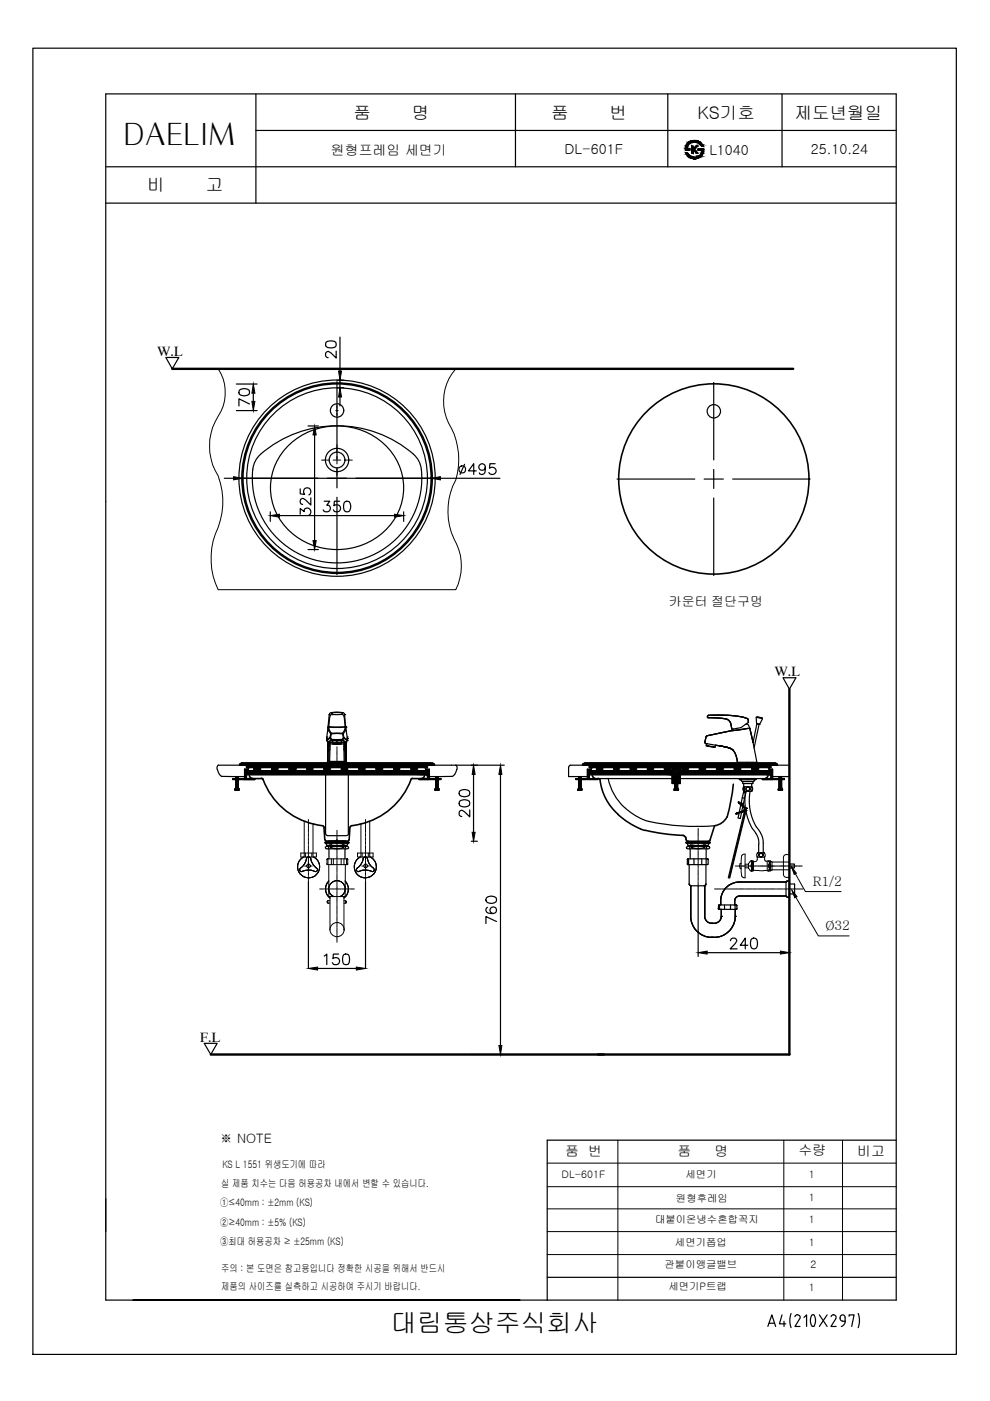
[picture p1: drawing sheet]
<svg xmlns="http://www.w3.org/2000/svg" width="210mm" height="297mm" viewBox="0 0 210 297" stroke-linecap="round" stroke-linejoin="round" font-family="sans-serif">
<defs><g id="words">
<text font-size="6.4" x="26.2" y="30.7">DAELIM</text>
<text font-size="5.5" x="82.9" y="282.4">대림통상주식회사</text>
<g font-size="3.7">
<text x="74.9" y="25.2">품</text>
<text x="87.3" y="25.2">명</text>
<text x="116.8" y="25.2">품</text>
<text x="129.2" y="25.2">번</text>
<text x="147.9" y="25.2">KS기호</text>
<text x="168.5" y="25.2">제도년월일</text>
<text x="31.2" y="40.4">비</text>
<text x="43.6" y="40.4">고</text>
</g>
<g font-size="2.9">
<text x="70.2" y="32.8">원형프레임 세면기</text>
<text x="119.7" y="32.7">DL-601F</text>
<text x="150.4" y="32.8">L1040</text>
<text x="171.9" y="32.7">25.10.24</text>
<text x="33.3" y="75.5">W.L</text>
<text x="164.2" y="143.4">W.L</text>
<text x="42.4" y="220.8">F.L</text>
<text x="119.8" y="245">품 번</text>
<text x="143.7" y="245">품</text>
<text x="151.5" y="245">명</text>
<text x="169.3" y="244.9">수량</text>
<text x="181.8" y="245">비고</text>
</g>
<g font-size="2.8">
<text x="141.8" y="128.5">카운터 절단구멍</text>
<text x="46.6" y="242.4">※ NOTE</text>
</g>
<g font-size="2.7">
<text x="172.3" y="187.8">R1/2</text>
<text x="175" y="197.2">Ø32</text>
</g>
<g font-size="2.2">
<text x="46.9" y="251.7">실 제품 치수는 다음 허용공차 내에서 변할 수 있습니다.</text>
<text x="47.1" y="247.6">KS L 1551 위생도기에 따라</text>
<text x="119.1" y="249.8">DL-601F</text>
<text x="145.4" y="249.8">세면기</text>
<text x="171.5" y="249.7">1</text>
<text x="46.7" y="255.7">①≤40mm : ±2mm (KS)</text>
<text x="143.3" y="254.8">원형후레임</text>
<text x="171.5" y="254.7">1</text>
<text x="46.7" y="259.9">②≥40mm : ±5% (KS)</text>
<text x="46.7" y="263.9">③최대 허용공차 ≥ ±25mm (KS)</text>
<text x="138.9" y="259.2">대붙이온냉수혼합꼭지</text>
<text x="171.5" y="259.4">1</text>
<text x="46.9" y="269.6">주의 : 본 도면은 참고용입니다 정확한 시공을 위해서 반드시</text>
<text x="140.9" y="268.9">관붙이앵글밸브</text>
<text x="143.1" y="264.2">세면기폽업</text>
<text x="171.5" y="264.1">1</text>
<text x="171.8" y="268.9">2</text>
<text x="46.9" y="273.4">제품의 사이즈를 실측하고 시공하여 주시기 바랍니다.</text>
<text x="141.7" y="273.5">세면기P트랩</text>
<text x="171.5" y="273.8">1</text>
</g>
</g></defs>
<!-- layer: OUTLINE -->
<g fill="none" stroke="#000" stroke-width=".34">
<path d="M51.3 161.8l-.5 .4M51.6 162.2h.3M52.1 162.2h38.7M52.3 162.2v.5M52.7 165.1h2.7M52.8 162.7l-.1 .3M52.9 164.6l.5 .4M55.4 165l.3 .1a15.5 15.5 0 0 0 12.9 10l.1 .3M68.7 175.4l.2 2.6M68.9 178l.4 .4M74 178l-.4 .4h-4.3M74.5 175.1l-.3 .3-.2 2.6"/>
<path d="M87.1 165.3a15.2 15.2 0 0 1-12.5 9.8M87.4 165.1h2.8M87.5 165l-.4 .3M90 164.6l-.5 .4M90.1 162.7l.1 .3M90.6 162.2v.5M91.7 161.8l.4 .4M124 161.8l-.4 .4M124.7 162.2h39M125 162.2v.5M125.6 162.7l-.2 .3M125.7 164.6l.5 .4"/>
<path d="M126.8 165l.4 .3M127.2 165.3a13.4 13.4 0 0 0 8.6 10.4M135.8 175.8l1 .3M136.8 176a40.4 40.4 0 0 0 8.1 1.1M144.8 177.1l.5 .4M145.3 177.4l.1 .3M145.4 177.7v.3M145.5 178l.4 .4h4.3M150.6 178l-.4 .4M151.5 175.1l-.9 2.9M155.5 166.3l-.9 5.2a3.7 3.7 0 0 1-3.1 3.6M162.8 164.6l-.5 .4"/>
<path d="M162.9 162.7l.1 .3M163.4 162.2v.5M163.8 162.2h.2M164.4 161.8l.4 .4"/>
<circle cx="71.4" cy="101.4" r="20"/>
<circle cx="71.5" cy="101.4" r="20.2"/>
<circle cx="151.3" cy="101.6" r="20.2"/>
</g>
<!-- layer: LINE -->
<g fill="none" stroke="#000" stroke-width=".25">
<path d="M190 19.9v255.7M69.1 72.6a1.93 1.93 0 0 1 2.1 0 .8 .8 0 0 1-.3 1.1 2.14 2.14 0 0 1-1.8-.2zM71.3 74.4v1.5l-1.4-1.3a.51 .51 0 0 0-.9 .3l.1 .7 .5 .2M72.1 71.5v7.2M50.1 81.4h4.4M50.1 87.1h4.4M50.7 82.7a1.73 1.73 0 0 1 2.1 0 .74 .74 0 0 1-.3 1.1 1.78 1.78 0 0 1-1.8-.2zM52.9 85.7l-2.2-1.1v1.5M53.7 83.4v1.7M55.2 96.3a24.7 24.7 0 0 1 32.9 .4l.7 1a13.7 13.7 0 0 1-.1 8.9 18 18 0 0 1-21.1 12.3 18 18 0 0 1-13.9-20l.4-1.2zM61 94.6a14.7 14.7 0 0 1 23.3 3.4 12.9 12.9 0 0 1-8.4 17.8 14.3 14.3 0 0 1-18.2-9.6 12.4 12.4 0 0 1 3.3-11.6zM65.3 90.3h2.2"/>
<path d="M66.7 92.2v22.4M71.4 80.9v16.5M71.4 99.4v4M71.4 82.2h1.5M71.4 80.6h1.5M72.1 80.6v1.6M72.1 84.2v1.9M98.5 98.4l-1 2.2M101 99.8h-1.7l1.1-1.5v2.3M102.9 99.1a.7 .7 0 0 1-1 .5 .7 .7 0 0 1-.2-1.1 .7 .7 0 0 1 1.1 .2 2.23 2.23 0 0 1-.2 1.8 .64 .64 0 0 1-1-.2M105 98.3h-1.1l-.1 1a.81 .81 0 0 1 1.2 0 .81 .81 0 0 1-.2 1.2 .81 .81 0 0 1-1.1-.3M151.3 81.1v16.4"/>
<path d="M151.3 99.5v4.1M47.6 101.4h1.9M51 101.4h40.9M57.3 108.5v2M59.3 109.3h24.3M63.7 109v-1.2l.8 .7a.73 .73 0 0 1 .8-.8 .73 .73 0 0 1 .6 1l-.4 .5M63.7 103.6v1.1l.9 .1a.8 .8 0 0 1-.1-1.2 .8 .8 0 0 1 1.2 .1 .8 .8 0 0 1-.2 1.2M65.3 116.5h2.2M65.9 105.6v1.5l-1.4-1.3a.51 .51 0 0 0-.8 .3v.6l.5 .2M68.7 106.3h1.2l-.6 .8a.73 .73 0 0 1 .8 .8 .73 .73 0 0 1-1 .6l-.4-.1-.2-.3M71.4 105.4v16.4M72 106.3h-1.1l-.1 .9a.8 .8 0 0 1 1.2 0 .8 .8 0 0 1-.2 1.2 .8 .8 0 0 1-1.1-.3"/>
<path d="M73.2 106.4a.76 .76 0 0 1 1 .3 1.78 1.78 0 0 1-.2 1.7 .8 .8 0 0 1-1.1-.3 1.96 1.96 0 0 1 .3-1.7zM85.6 108.5v2M93.4 101.4h12.6M130.8 101.6h16.5M149.3 101.6h4.1M151.3 105.6v16.4M155.3 101.6h16.5M149.7 156.1l-.3 1.4M150.1 151.7l-.1 .3M155.1 154.9l-5.3 1.1M155.3 159h.1M159 154.4l.7 3"/>
<path d="M49.3 165.1v.2h4.7M49.5 165.1l-.2 .1M49.6 165.1l-.2 .2M49.8 165.1l-.2 .2M49.9 165.1l-.2 .2M50 164.7h.5M50 164.8h.5M50 164.9h.5M50 165h.5M50 166.9h.5l-.6 .7M50 165.4h.5M50 165.5h.5"/>
<path d="M50 165.6h.5M50 165.7h.5M50 165.8h.5M50 165.9h.5M50 166h.5M50 166.1h.5M50 166.2h.5M50 166.3h.5M50 166.4h.5M50 166.5h.5M50 166.6h.5M50 166.7h.5"/>
<path d="M50 166.8h.5M50.2 166.9l-.4 .4M50.2 165.1l-.2 .2M50.3 166.9l-.6 .5M50.3 165.1l-.2 .2M50.5 167l-.5 .6M50.6 165.1l-.3 .2M50.6 167.1l-.4 .5M50.7 165.1l-.3 .2M50.7 167.2l-.3 .4M50.7 167.4l-.1 .2M50.9 165.1l-.2 .2"/>
<path d="M51 165.1l-.2 .2M51.3 165.1l-.2 .2M51.4 165.1h.1M51.4 165.1l-.2 .2M51.6 165.1l-.2 .2M51.8 165.1l-.3 .2M51.9 162.2h38.7M51.9 163.1l-.1 .1M52.2 163.1l-.4 .3M52.3 163.4h.1M52.3 163.5l-.5 .4M52.3 163.8l-.5 .5"/>
<path d="M52.3 164.2l-.5 .4M52.3 164.6l-.5 .4M52.3 164.9l-.4 .4M52.3 163.7l-.5 .4M52.3 164.1l-.5 .4M52.3 164.4l-.5 .5M52.3 164.8l-.5 .5M52.3 163.4v1.7M52.3 163.1l-.5 .4M52.4 165.1l-.3 .2M52.5 165.1l-.2 .2M52.5 163.1l-.7 .7"/>
<path d="M52.6 163.4v-.3h-.8v2M52.6 163.2l-.2 .2M52.6 163.1l.1 .3M52.7 165.1l-.2 .2M52.8 164.3l.1 .3M52.9 165.1l-.3 .2M53.1 165.1l-.2 .2M53.2 165.1l-.2 .2M53.5 165.1l-.3 .2M53.6 165.1l-.2 .2M53.8 165.1l-.2 .2M54 165.1l-.3 .2"/>
<path d="M54 165.2v.1M69 176.7l.4 .4M69 164.3v12.5M69.3 178.4h4.3M69.4 177.2h4.1M71.4 178v.8M73.9 164.3v12.5M73.9 176.7l-.4 .4M89 165.1l-.2 .1M89.1 165.1l-.2 .2M89.4 165.1l-.3 .2M89.5 165.1l-.2 .2"/>
<path d="M89.7 165.1l-.2 .2M89.8 165.1l-.2 .2M90.1 165.1l-.2 .2M90.1 164.3l-.1 .3M90.2 165.1l-.2 .2M90.2 163.1v.3M90.4 163.1h-.1M90.4 165.1l-.2 .2M90.5 165.1l-.2 .2M90.6 163.1l-.3 .2M90.6 163.4h.1M90.6 163.4v1.7"/>
<path d="M90.7 163.1l-.3 .3M91 163.1l-.4 .3M91 163.1h-.7v.3M91 163.1l-.4 .4M91 163.5l-.4 .4M91 163.8l-.4 .5h-38.3M91 164.2l-.4 .4M91 164.6l-.4 .4M91 164.9l-.3 .4M91 163.4l-.4 .4M91 163.7l-.4 .4M91 164.1l-.4 .4"/>
<path d="M91 164.4l-.4 .5M91 164.8l-.4 .5M91 163.1v2M91.1 165.1l-.2 .2M91.3 165.1l-.3 .2M91.5 165.1l-.2 .2M91.6 165.1l-.2 .2M91.9 165.1l-.2 .2M92 165.1l-.2 .2M92.2 165.1l-.2 .2M92.4 165.1h.1M92.4 165.1l-.3 .2"/>
<path d="M92.4 164.7h.5M92.4 164.8h.5M92.4 164.9h.5M92.4 165h.5M92.4 166.9h.5l-.6 .7M92.4 165.4h.5M92.4 165.5h.5M92.4 165.6h.5M92.4 165.7h.5M92.4 165.8h.5M92.4 165.9h.5M92.4 166h.5"/>
<path d="M92.4 166.1h.5M92.4 166.2h.5M92.4 166.3h.5M92.4 166.4h.5M92.4 166.5h.5M92.4 166.6h.5M92.4 166.7h.5M92.4 166.8h.5M92.6 166.9l-.4 .4M92.6 165.1l-.2 .2M92.7 166.9l-.6 .5M92.7 165.1l-.2 .2"/>
<path d="M92.9 167.1l-.5 .5M92.9 165.1l-.2 .2M93 167.1l-.4 .5M93.1 165.1l-.2 .2M93.1 167.2l-.4 .4M93.1 167.4l-.1 .2M93.3 165.1l-.2 .2M93.5 165.1l-.3 .2M93.5 165.1v.2h-4.7M93.5 165.2v.1M96.6 162.2h10.3M97.4 169.9a1.73 1.73 0 0 1 2.1 0 .76 .76 0 0 1-.3 1.1 1.78 1.78 0 0 1-1.8-.3z"/>
<path d="M97.4 167.7a1.73 1.73 0 0 1 2.1 0 .76 .76 0 0 1-.3 1.1 1.78 1.78 0 0 1-1.8-.2zM99.6 171.7v1.5l-1.4-1.3a.51 .51 0 0 0-.5-.1 .51 .51 0 0 0-.3 .5v.6l.5 .2M99.9 178.4h1.3M100.4 164.2v12.3M106.1 164.2v57.5M122.1 165.1v.2h4.7v-.2M122.2 165.1l-.1 .1M122.3 165.1l-.2 .2M122.5 165.1l-.2 .2M122.7 164.7h.5M122.7 164.8h.5M122.7 164.9h.5"/>
<path d="M122.7 165h.5M122.7 165.4h.5M122.7 165.5h.5M122.7 165.6h.5M122.7 165.7h.5M122.7 165.8h.5M122.7 165.9h.5M122.7 166h.5M122.7 166.1h.5M122.7 166.2h.5M122.7 166.3h.5M122.7 166.4h.5"/>
<path d="M122.7 166.5h.5M122.7 166.6h.5M122.7 166.7h.5M122.7 166.8h.5M122.7 166.9h.5M122.7 165.1l-.2 .2M122.8 166.9l-.1 .1M122.9 165.1l-.2 .2M123 165.1l-.2 .2M123 166.9l-.5 .6M123.1 166.9l-.6 .7M123.2 167.1l-.5 .5"/>
<path d="M123.3 165.1l-.3 .2M123.3 167.1l-.5 .5M123.4 165.1l-.2 .2M123.4 167.3l-.3 .3M123.4 167.4l-.2 .2M123.6 165.1l-.2 .2M123.7 165.1l-.2 .2M124 165.1l-.2 .2M124.1 165.1l-.2 .2M124.2 165.1h18.3M124.4 165.1l-.3 .2M124.6 162.2h39.2"/>
<path d="M124.6 163.1l-.1 .1M124.9 163.1l-.4 .3M125 164.3h17.5M125 163.5l-.5 .4M125 163.8l-.5 .5M125 164.2l-.5 .4M125 164.6l-.5 .4M125 164.9l-.4 .4M125 163.7l-.5 .4M125 164.1l-.5 .4M125 164.4l-.5 .5M125 164.8l-.5 .5"/>
<path d="M125 163.4v1.7M125 163.1l-.5 .4M125.1 165.1l-.2 .2M125.2 165.1l-.2 .2M125.3 163.1v.3M125.3 163.2l-.3 .2M125.3 163.1h-.8v2l-.3 .2M125.3 163.1l-.8 .7M125.3 163.1l.1 .3M125.4 165.1l-.2 .2M125.5 164.3l.1 .3M125.5 165.1l-.2 .2"/>
<path d="M125.8 165.1l-.2 .2M125.9 165.1l-.2 .2M126.1 165.1l-.2 .2M126.3 165.1l-.2 .2M126.5 165.1l-.2 .2M126.6 165.1l-.2 .2M126.8 165.2l-.2 .1M128.9 165a12.2 12.2 0 0 0 7.5 8.8M136.4 173.8a43 43 0 0 0 15.1 1.3M142.7 162.8l-.2 .2M142.8 162.8l-.3 .4M143 162.8l-.5 .6"/>
<path d="M143.1 164.7h.6M143.1 164.9h.6M143.1 165h.6M143.1 164.7l-.6 .6M143.1 165.8l-.3 .3M143.1 165.3l-.6 .6M143.1 166.9h.6l-.7 .7M143.1 165.4h.6M143.1 165.6h.6M143.1 165.7h.6M143.1 165.9h.6M143.1 166h.6"/>
<path d="M143.1 166.2h.6M143.1 166.3h.6M143.1 166.4h.6M143.1 166.5h.6M143.1 166.6h.6M143.1 166.7h.6M143.1 166.8h.6M143.1 164.6h.6M143.2 162.8l-.7 .7M143.3 165.1l-.2 .2M143.3 166.9l-.4 .5M143.4 162.8l-.9 1"/>
<path d="M143.5 165.1l-.3 .2M143.5 166.9l-.6 .6M143.5 162.8l-1 1.1M143.7 164.9h-.6l-.6 .6M143.7 165.1h-.6l-.6 .6M143.7 165.4l-.6 .1-.6 .5M143.7 166.1h-.7M143.7 167.1l-.5 .5M143.7 162.8l-1.2 1.3M143.7 167.2l-.3 .4M143.8 167.3l-.3 .3M143.8 167.4l-.1 .2"/>
<path d="M143.9 162.8l-1.4 1.4M144.1 162.8l-1.6 1.7M144.3 164.1l-.6 .7h-.6M144.3 162.8l-1.8 1.8M144.3 163.2l-1.8 1.7M144.3 163.5l-1.1 1.1M144.3 163.9l-.8 .7M144.3 164.6l-.7 .7h-.5M144.3 165l-.6 .6-.6 .1-.5 .4M144.3 165.4l-.6 .6M144.3 165.7l-.5 .4M144.3 166.1h-.1"/>
<path d="M144.3 163.1l-1.8 1.7M144.3 163.4l-1.8 1.8M144.3 163.8l-.9 .8M144.3 164.5l-.8 .8M144.3 164.9l-.6 .6h-.6M144.3 165.2l-.6 .6h-.6M144.3 165.6l-.6 .5M144.3 166l-.2 .1M157.8 171.8h.1M157.9 171.5h.1M161.6 165.3h4.7M161.8 165.1l-.2 .1"/>
<path d="M161.9 165.1l-.2 .2M162.1 165.1l-.2 .2M162.2 165.1l-.2 .2M162.5 165.1l-.2 .2M162.6 165.1l-.2 .2M162.8 165.1l-.2 .2M162.9 164.3l-.1 .3M163 165.1l-.2 .2M163 162.7h.4M163.1 163.1l-.1 .3h.4v1.7h-19.1M163.1 163.1h.1M163.2 165.1l-.2 .2"/>
<path d="M163.4 165.1l-.3 .2M163.4 163.1l-.3 .2M163.5 163.1l-.3 .3M163.7 163.1l-.3 .3M163.8 163.1h-.7v.3M163.8 163.8l-.4 .5h-19.1l-.6 .6M163.8 164.6h3.6M163.8 163.1l-.4 .4M163.8 163.5l-.4 .4M163.8 164.2l-.4 .4M163.8 164.6l-.4 .4M163.8 164.9l-.3 .4"/>
<path d="M163.8 163.4l-.4 .4M163.8 163.7l-.4 .4M163.8 164.1l-.4 .4M163.8 164.4l-.4 .5M163.8 164.8l-.4 .5M163.8 163.1v2M163.9 165.1l-.2 .2M164.1 165.1l-.2 .2M164.3 165.1l-.2 .2M164.5 165.1l-.3 .2M164.7 165.1l-.2 .2M164.8 165.1l-.2 .2"/>
<path d="M165 165.1l-.2 .2M165.2 165.1h.1M165.2 164.7h.5M165.2 164.8h.5M165.2 164.9h.5M165.2 165h.5M165.2 165.4h.5M165.2 165.5h.5M165.2 165.6h.5M165.2 165.7h.5M165.2 165.8h.5M165.2 165.9h.5"/>
<path d="M165.2 166h.5M165.2 166.1h.5M165.2 166.2h.5M165.2 166.3h.5M165.2 166.4h.5M165.2 166.5h.5M165.2 166.6h.5M165.2 166.7h.5M165.2 166.8h.5M165.2 166.9h.5l-.6 .7M165.2 165.1l-.2 .2M165.3 166.9l-.3 .4"/>
<path d="M165.4 165.1l-.2 .2M165.5 166.9l-.5 .5M165.5 165.1l-.2 .2M165.7 167.1l-.5 .5M165.8 165.1l-.2 .2M165.8 167.1l-.4 .5M165.9 165.1l-.2 .2M165.9 167.2l-.3 .4M165.9 167.4l-.1 .2M166.1 165.1l-.2 .2M166.3 165.1l-.3 .2M166.3 165.2v.1"/>
<path d="M65.4 187v18.3M77.5 187v18.3M103.2 190.3a1.66 1.66 0 0 1 2 0 .76 .76 0 0 1-.4 1.1 1.13 1.13 0 0 1-1.8-.8zM103.4 192.4a.64 .64 0 0 0-.4 .6 .64 .64 0 0 0 .4 .6 1.24 1.24 0 0 0 1.9-.6 .7 .7 0 0 0-.7-.7 .7 .7 0 0 0-.7 .7 .7 .7 0 0 0 .6 .7M105.3 195.4l-2.3-1.1v1.5M148 188v14.8M154.9 199.4l.1-.3a.71 .71 0 0 1 1-.1 .46 .46 0 0 1 .1 .7l-1.3 1.5h1.5M159.4 199a.74 .74 0 0 1 1.1 .3 2.09 2.09 0 0 1-.2 1.8 .72 .72 0 0 1-1.1-.4 2.02 2.02 0 0 1 .2-1.7zM160.6 180.8h1.4M167.4 182.7v1.7M167.4 188v14.8M67.3 205.3h8.3"/>
<path d="M68.7 202.7l.6-.4v2.2M71.8 202.3h-1.1l-.1 1a.8 .8 0 0 1 1.2 0 .8 .8 0 0 1-.2 1.2 .8 .8 0 0 1-1.1-.4M72.9 202.4a.8 .8 0 0 1 1.1 .3 2.14 2.14 0 0 1-.2 1.7 .8 .8 0 0 1-1.1-.3 2.14 2.14 0 0 1 .2-1.7zM149.9 202h15.6M158.6 200.4h-1.6l1-1.5v2.3M99.9 223.6h7M110.2 275.6h5.8"/>
<circle cx="71.5" cy="97.5" r="2.48"/>
<circle cx="71.5" cy="97.5" r="1.67"/>
<circle cx="71.5" cy="87" r="1.42"/>
<circle cx="98" cy="99.5" r=".75"/>
<circle cx="151.3" cy="87.2" r="1.42"/>
</g>
<!-- layer: YA -->
<g fill="none" stroke="#000" stroke-width=".25">
<path d="M7 10.2h195.8v277h-195.8zM54.3 19.9v23.2M109.3 19.9v15.5M141.6 19.9v15.5M165.8 19.9v15.5M190 19.9h-167.6v255.7h87.8h-82M22.4 35.4h167.6M54.3 27.7h135.7M145.4 32.4h.3a1.64 1.64 0 0 0 1.8 .9 1.64 1.64 0 0 0 1.4-1.5h-.9v-.2h1.1a1.92 1.92 0 0 1-1.5 2 1.92 1.92 0 0 1-2.2-1.2zM145.9 30.2a2.05 2.05 0 0 1 3.2 .8h-.2a2.02 2.02 0 0 0-2.4-.8l-.6 .5-.2 .6v.3h.5v.2h-.9l.1-.7zM146.6 31h.4v.5l.6-.5h.4l-.9 .6 .9 .9h-.4l-.5-.7-.1 .1v.6h-.4zM22.4 43.1h167.6"/>
<path d="M46.3 78.2h50.3M46.1 163.1l-.1-.5 .3-.4h50.3a.74 .74 0 0 1 .3 .9M46.1 163.1l.4 1.1 .5 .4M46.9 164.6h4.9M49.3 165.1h2.5M50 167.1l-.2 .2v.2l.9 .1M50 166.9h.5M50 164.6v2.5M50.5 164.6v2.5M50.5 167.1l.2 .4M51.3 161.9h40.3M52.3 163.4h1.5"/>
<path d="M52.3 162.7h1.5M52.7 165.1h-.4h1.7v.2h-2.2M53.8 162.8h.1M53.8 163.3h.1M53.8 162.8v.5M55.2 162.8v.5M55.2 163.3h.1M55.2 162.8h.1M55.2 163.4h2.4M55.2 162.7h2.4M57.6 162.8h.1M57.6 163.3h.1"/>
<path d="M57.6 162.8v.5M58.9 162.8v.5M58.9 163.3h.1M58.9 162.8h.1M58.9 163.4h2.3M58.9 162.7h2.3M61.2 162.8h.1M61.2 163.3h.1M61.3 162.8v.5M62.7 162.8v.5M62.7 163.3h.1M62.7 162.8h.1"/>
<path d="M62.7 163.4h2.4M62.7 162.7h2.4M65.1 162.8h.1M65.1 163.3h.1M65.1 162.8v.5M66.3 162.8v.5M66.3 163.3h.1M66.3 162.8h.1M66.3 163.4h2.4M66.3 162.7h2.4M68.7 162.8h.1M68.7 163.3h.1"/>
<path d="M68.7 162.8v.5M68.9 178.6h5.1v.2h-5.1zM68.9 178.6h5.1M69 179.6l.2-.1h4.5l.2 .3-.2 .2h-4.5zM69.2 178.8v.4l.2 .1h4.1l.2-.1v-.4M69.3 178.4l-.4 .2M69.5 179.5l.2 .1-.2 .4M69.8 179.3v.2M69.8 180v2.1M70 162.8v.5M70 178.8v.4M70 163.3h.1"/>
<path d="M70 162.8h.1M70 163.4h2.3M70 162.7h2.3M70.1 179.3v.2M70.1 179.8h.1M70.1 179.6v.2M70.2 179.8l1.3 .1M70.2 178.8v.4l-.7 .1M70.2 179.2h.5M70.9 179.5l-.7 .1M70.9 179.5h1.1M72 179.5l.7 .1"/>
<path d="M72.3 162.8h.1M72.3 163.3h.1M72.4 162.8v.5M72.7 178.8v.4M72.7 179.2l.8 .1M72.7 179.2h-.4M72.7 179.6v.2M72.8 179.8l-1.3 .1M72.8 179.3v.2M72.9 178.8v.4M73.1 179.3v.2M73.1 180v2.1"/>
<path d="M73.3 179.5l-.1 .1 .1 .4M73.6 178.4l.4 .2M73.7 162.8v.5M73.7 163.4h2.4M73.7 162.7h2.4M76.1 162.8h.1M76.1 163.3h.1M76.1 162.8v.5M77.3 162.8v.5M77.4 163.3h.1M77.4 162.8h.1M77.4 163.4h2.3"/>
<path d="M77.4 162.7h2.3M79.7 162.8h.1M79.7 163.3h.1M79.7 162.8v.5M81.1 162.8v.5M81.1 163.3h.1M81.1 162.8h.1M81.1 163.4h2.3M81.1 162.7h2.3M83.4 162.8h.1M83.4 163.3h.1M83.5 162.8v.5"/>
<path d="M84.7 162.8v.5M84.7 163.3h.1M84.7 162.8h.1M84.7 163.4h2.4M84.7 162.7h2.4M87.1 162.8h.1M87.1 163.3h.1M87.2 162.8v.5M88.4 162.8v.5M88.5 163.3h.1M88.5 162.8h.1M88.5 163.4h2.1"/>
<path d="M88.5 162.7h2.1M90.2 165.1h.4h-1.8v.2h2.2M91 165.1h2.5M92.4 166.9h.5M92.4 164.6v2.5M92.4 167.1l-.2 .4M92.9 164.6v2.5M92.9 167.1l.2 .2v.2l-.9 .1M96 164.6h-5M96.8 163.1l-.4 1.1-.4 .4M120.6 162.7v1.9h3.9M121 162.2h3.7"/>
<path d="M121 162.2l-.4 .4M122.1 165.1h3.3M122.5 167.6h.9M122.7 166.9h.5M122.7 164.6v2.5M122.7 167.1l-.2 .2v.2M123.2 164.6v2.5M123.2 167.1l.2 .4M124 161.9h40.4M125 163.4h1.4M125 162.7h1.4M126.4 162.8h.1"/>
<path d="M126.4 163.3h.1M126.5 162.8v.5M127.7 162.8v.5M127.8 163.3h.1M127.8 162.8h.1M127.8 163.4h2.3M127.8 162.7h2.3M130.1 162.8h.1M130.1 163.3h.1M130.2 162.8v.5M131.2 162.8v.5M131.3 163.3h.1"/>
<path d="M131.3 162.8h.1M131.3 163.4h2.3M131.3 162.7h2.3M133.6 162.8h.1M133.6 163.3h.1M133.6 162.8v.5M134.9 162.8v.5M134.9 163.3h.1M134.9 162.8h.1M134.9 163.4h2.3M134.9 162.7h2.3M137.2 162.8h.1"/>
<path d="M137.2 163.3h.1M137.3 162.8v.5M138.5 162.8v.5M138.5 163.3h.1M138.5 162.8h.1M138.5 163.4h2.3M138.5 162.7h2.3M140.8 162.8h.1M140.8 163.3h.1M140.9 162.8v.5M142.2 162.8v.5M142.2 163.3h.1"/>
<path d="M142.2 162.8h.1M142.2 163.4h.3M142.2 162.7h2.4M142.9 167.6h.9M143.1 166.1h-.6v-3.3h1.8v3.3h-.6M143.1 166.9h.6M143.1 164.6v2.5M143.1 167.1l-.2 .2v.2M143.7 164.6v2.5M143.7 167.1l.1 .4M144.3 163.4h.3M144.6 162.8h.1"/>
<path d="M144.6 163.3h.1M144.6 162.8v.5M145.4 178.6h5.2v.2h-5.2zM145.4 178.6h5.2M145.6 179.6l.1-.1h4.5a.25 .25 0 0 1 .3 .2 .25 .25 0 0 1-.3 .3h-4.4l-.3-.2zM145.8 178.8v.4l.2 .1M145.9 162.8v.5M145.9 163.3h.1M145.9 162.8h.1M145.9 163.4h2.3M145.9 162.7h2.3M145.9 178.4l-.5 .2"/>
<path d="M146.1 179.5l.2 .1-.2 .4M146.3 179.3v.2M146.3 180v2.1M146.5 178.8v.4M146.7 179.3v.2M146.7 179.8h.1M146.7 179.6v.2M146.8 179.8l.7 .1M146.8 179.2h.5M146.8 179.2l-.7 .1M147.5 179.5l-.8 .1M147.5 179.5h1.1"/>
<path d="M147.5 179.9h.5M148.2 162.8h.1M148.2 163.3h.1M148.3 162.8v.5M148.6 179.5l.7 .1M148.6 179.9h-.6M149.3 179.2h-.5M149.3 178.8v.4l.7 .1M149.3 179.6v.2M149.3 179.8l-.7 .1M149.3 179.3v.2M149.5 162.8v.5"/>
<path d="M149.5 178.8v.4M149.5 163.3h.1M149.5 162.8h.1M149.5 163.4h2.4M149.5 162.7h2.4M149.7 179.3v.2M149.7 180v3.3M149.9 179.5l-.2 .2 .2 .3M150.1 178.4l.5 .2M150.2 178.8l-.1 .5h-4.1M151.9 162.8h.1M151.9 163.3h.1"/>
<path d="M151.9 162.8v.5M153.3 162.8v.5M153.3 163.3h.1M153.3 162.8h.1M153.3 163.4h2.3M153.3 162.7h2.3M155.6 162.8h.1M155.6 163.3h.1M155.7 162.8v.5M157 162.8v.5M157 163.3h.1M157 162.8h.1"/>
<path d="M157 163.4h2.4M157 162.7h2.4M158.1 167.7a11.9 11.9 0 0 0 2.4 9.4l.2 .4a7.6 7.6 0 0 1 .2 3.3M159 167.7a11.2 11.2 0 0 0 1.4 7.6M159.4 162.8h.1M159.4 163.3h.1M159.4 162.8v.5M160.4 175.3l.9 1.2M160.8 162.8v.5M160.8 163.3h.1M160.8 162.8h.1M160.8 163.4h2.3"/>
<path d="M160.8 162.7h2.3M161.2 176.6l.4 .8a8.5 8.5 0 0 1 .2 3.4M163 165.1h.4h-1.8v.2h2.2M163.7 162.2h3.7M163.8 165.1h2.5v.2M165.2 166.9h.5M165.2 164.6v2.5M165.2 167.1l-.2 .4M165.7 164.6v2.5M165.7 167.1l.2 .2v.2l-.9 .1M145.8 182.1h4.2l.1 .2v.9l-.1 .1h-4.1l-.2-.1zM146 182.1v1.2"/>
<path d="M146.1 187.4l.4 .4h2.8l.4-.4M146.1 187.4l.4 .4M146.1 183.3v4.1M147.1 182.1v1.2M148.8 182.1v1.2M149.4 187.8h.1M149.4 187.8v5.1a3.2 3.2 0 0 0 .6 2.5l.3 .2a1.8 1.8 0 0 0 2.6-1.8v-1v1.5M149.4 187.8v5a3.1 3.1 0 0 0 .7 2.7l.8 .3M149.7 187.4l-.4 .4M149.7 183.3v4.1M150 182.1l.1 .2M150.9 195.8h.1"/>
<path d="M150.9 198.7h.1M152.3 192.7l.2 .1M152.5 192.8h.1M152.6 191.9v.9M152.9 194.3a1.67 1.67 0 0 1-2 1.5M152.9 194.3h.1M153.6 191.9v.9M154 188.2a6 6 0 0 1 4.4-1.2h8.3h-9a4.2 4.2 0 0 0-4.9 4.9v-.1a5.1 5.1 0 0 1 1.2-3.6zM154.9 191.9v.9M155.9 191.9v.9M155.9 194.3v-1.5v.6a4.8 4.8 0 0 1-4.1 5.3 4.8 4.8 0 0 1-5.3-4.1v-6.8v5.5a4.6 4.6 0 0 0 4.4 5.4M155.9 194.3a4.5 4.5 0 0 1-5 4.4"/>
<path d="M155.9 194.3h.1M156 190.3a2.92 2.92 0 0 1 2.3-.3h8.4h-9.4a1.3 1.3 0 0 0-1.3 .4 1.3 1.3 0 0 0-.2 1.3v.2v-1.3zM156.1 191.9h-3.6l-.2 .8 .2 .1M156.1 191.9l.1 .1v.7M156.1 191.9l.1 .1M156.2 192.7l-.1 .1h-3.6M156.2 192.7h.1M166.7 189.9l.2 .3M166.9 186.8h.5v3.4h-.5M166.9 186.8l-.2 .3v2.8l.2 .3M166.9 186.8l-.2 .3M167.4 187.4h1.1v2.1h-1.1"/>
<path d="M167.4 183.2h1v.8h-1M190 241.7h-74v33.9h74M116 270.8h74M165.8 278.8l-.5 1.9h1.3M167.7 278.5l-.2 1.5 .2 1.5M169.1 278.7l-.6 .5M169.1 278.8l.5 .3v.5M169.5 279.6l-.9 1.6h1M170.5 279.3l.5-.5v2.4M172.1 278.9a2.1 2.1 0 0 0 .1 2.3l.5-.1M172.1 278.9l.3-.2 .3 .2M172.6 278.9a2.31 2.31 0 0 1 0 2.2"/>
<path d="M173.7 278.8l1.7 2.4M175.4 278.8l-1.7 2.4M176.7 278.8l.4 .1 .2 .5-1.1 1.8h1.1M176.8 278.7l-.6 .5M178.1 279.3a.53 .53 0 0 1 .6-.5 .53 .53 0 0 1 .5 .5M178.1 279.6l.1 .2 .5 .3M178.1 279.3v.3M179.2 279.3v.8M180 279.1v-.3h1.1l-.5 2.4M182 278.5l.2 1.5-.2 1.5M162.8 281.2l.8-2.4 .9 2.4M163.1 280.6h1.1"/>
<path d="M166.2 280.1v1.1M178.6 280.1h.6M179.2 280.1a1.25 1.25 0 0 1-.8 1.2"/>
<circle cx="71.5" cy="101.4" r="19.2"/>
<circle cx="71.5" cy="101.4" r="20.8"/>
</g>
<!-- layer: AM_3 -->
<path d="M46.3 78.2a9.1 9.1 0 0 1 0 10 11.9 11.9 0 0 0 0 12.7 15.6 15.6 0 0 1-.6 12.3 15.3 15.3 0 0 0 .6 11.8h50.3a11.3 11.3 0 0 0-.3-10.8 14 14 0 0 1 .3-12.4 14.9 14.9 0 0 0-1.5-12.1 10.5 10.5 0 0 1 1.5-11.5" fill="none" stroke="#000" stroke-width=".21"/>
<!-- layer: LINE -->
<g fill="#000" stroke="#000" stroke-width=".21">
<path d="M71.8 78.7h.6l-.3 1.9zM53.7 81.4l.3 2h-.6zM53.4 85.1h.6l-.3 2zM66.7 90.3l.3 1.9h-.6zM72.1 82.2l.3 2h-.6zM49.5 101.1l2 .3-2 .3zM57.3 109.3l2-.3v.7zM66.4 114.6h.6l-.3 1.9zM83.6 109l2 .3-2 .4zM91.4 101.4l2-.3v.6zM51.1 161.9h40.7zM100.4 162.2l.3 2h-.6z"/>
<path d="M100.1 176.5h.6l-.3 1.9zM106.1 162.2l.3 2h-.6zM123.9 161.9h40.6zM125 162.7h1.4zM65.4 205.3l1.9-.3v.7zM75.6 205l1.9 .3-1.9 .4zM148 202l1.9-.4v.7zM165.5 201.6l1.9 .4-1.9 .3zM105.8 221.7h.6l-.3 1.9z"/>
<path d="M53.8 162.7h1.4zM53.8 162.7h1.4z"/>
<path d="M53.8 162.7h1.4zM53.8 162.7h1.4z"/>
<path d="M53.8 162.7h1.4zM53.8 162.7h1.4z"/>
<path d="M53.8 162.7h1.4zM53.8 162.7h1.4z"/>
<path d="M53.8 162.7h1.4zM53.8 162.7h1.4z"/>
<path d="M53.8 162.7h1.4zM53.8 162.7h1.4z"/>
<path d="M53.8 163.4h1.4zM53.8 163.4h1.4z"/>
<path d="M53.8 163.4h1.4zM53.8 163.4h1.4z"/>
<path d="M53.8 163.4h1.4zM53.8 163.4h1.4z"/>
<path d="M53.8 163.4h1.4zM53.8 163.4h1.4z"/>
<path d="M53.8 163.4h1.4zM53.8 163.4h1.4z"/>
<path d="M53.8 163.4h1.4zM53.8 163.4h1.4z"/>
<path d="M53.8 162.7h1.4zM53.8 162.7h1.4z"/>
<path d="M53.8 162.7l1.4 .1zM53.8 162.7l1.4 .1z"/>
<path d="M53.8 162.8l1.4 .5v-.5zM53.8 162.8l1.4 .5h-1.4z"/>
<path d="M53.8 163.3l1.4 .1zM53.8 163.3l1.4 .1z"/>
<path d="M53.8 162.7h1.4zM53.8 162.7h1.4z"/>
<path d="M53.8 163.4h1.4zM53.8 163.4h1.4z"/>
<path d="M53.8 163.4h1.4zM53.8 163.4h1.4z"/>
<path d="M57.6 162.7h1.3zM57.6 162.7h1.3z"/>
<path d="M57.6 162.7h1.3zM57.6 162.7h1.3z"/>
<path d="M57.6 162.7h1.3zM57.6 162.7h1.3z"/>
<path d="M57.6 163.4h1.3zM57.6 163.4h1.3z"/>
<path d="M57.6 163.4h1.3zM57.6 163.4h1.3z"/>
<path d="M57.6 163.4h1.3zM57.6 163.4h1.3z"/>
<path d="M57.6 162.7h1.3zM57.6 162.7h1.3z"/>
<path d="M57.6 162.7h1.3zM57.6 162.7h1.3z"/>
<path d="M57.6 162.7h1.3zM57.6 162.7h1.3z"/>
<path d="M57.6 162.7h1.3zM57.6 162.7h1.3z"/>
<path d="M57.6 163.4h1.3zM57.6 163.4h1.3z"/>
<path d="M57.6 163.4h1.3zM57.6 163.4h1.3z"/>
<path d="M57.6 163.4h1.3zM57.6 163.4h1.3z"/>
<path d="M57.6 163.4h1.3zM57.6 163.4h1.3z"/>
<path d="M57.6 162.7l1.3 .1zM57.6 162.7l1.3 .1z"/>
<path d="M57.6 162.8l1.3 .5v-.5zM57.6 162.8l1.3 .5h-1.3z"/>
<path d="M57.6 163.3l1.3 .1zM57.6 163.3l1.3 .1z"/>
<path d="M57.6 163.4h1.3zM57.6 163.4h1.3z"/>
<path d="M57.6 162.7h1.3zM57.6 162.7h1.3z"/>
<path d="M61.2 162.7h1.5zM61.2 162.7h1.5z"/>
<path d="M61.2 163.4h1.5zM61.2 163.4h1.5z"/>
<path d="M61.3 162.7h1.4zM61.3 162.7h1.4z"/>
<path d="M61.3 162.7h1.4zM61.3 162.7h1.4z"/>
<path d="M61.3 162.7h1.4zM61.3 162.7h1.4z"/>
<path d="M61.3 162.7h1.4zM61.3 162.7h1.4z"/>
<path d="M61.3 162.7h1.4zM61.3 162.7h1.4z"/>
<path d="M61.3 162.7h1.4zM61.3 162.7h1.4z"/>
<path d="M61.3 163.4h1.4zM61.3 163.4h1.4z"/>
<path d="M61.3 163.4h1.4zM61.3 163.4h1.4z"/>
<path d="M61.3 163.4h1.4zM61.3 163.4h1.4z"/>
<path d="M61.3 163.4h1.4zM61.3 163.4h1.4z"/>
<path d="M61.3 163.4h1.4zM61.3 163.4h1.4z"/>
<path d="M61.3 163.4h1.4zM61.3 163.4h1.4z"/>
<path d="M61.3 162.7l1.4 .1zM61.3 162.7l1.4 .1z"/>
<path d="M61.3 162.8l1.4 .5v-.5zM61.3 162.8l1.4 .5h-1.4z"/>
<path d="M61.3 163.3l1.4 .1zM61.3 163.3l1.4 .1z"/>
<path d="M61.3 163.4h1.4zM61.2 163.4h1.5z"/>
<path d="M61.2 162.7h1.5zM61.2 162.7h1.5z"/>
<path d="M65.1 162.7h1.2zM65.1 162.7h1.2z"/>
<path d="M65.1 162.7h1.2zM65.1 162.7h1.2z"/>
<path d="M65.1 162.7h1.2zM65.1 162.7h1.2z"/>
<path d="M65.1 163.4h1.2zM65.1 163.4h1.2z"/>
<path d="M65.1 163.4h1.2zM65.1 163.4h1.2z"/>
<path d="M65.1 163.4h1.2zM65.1 163.4h1.2z"/>
<path d="M65.1 162.7h1.2zM65.1 162.7h1.2z"/>
<path d="M65.1 162.7h1.2zM65.1 162.7h1.2z"/>
<path d="M65.1 162.7h1.2zM65.1 162.7h1.2z"/>
<path d="M65.1 163.4h1.2zM65.1 163.4h1.2z"/>
<path d="M65.1 163.4h1.2zM65.1 163.4h1.2z"/>
<path d="M65.1 163.4h1.2zM65.1 163.4h1.2z"/>
<path d="M65.1 162.7h1.2zM65.1 162.7h1.2z"/>
<path d="M65.1 162.7h1.2zM65.1 162.7h1.2z"/>
<path d="M65.1 162.7l1.2 .1zM65.1 162.7l1.2 .1z"/>
<path d="M65.1 162.8l1.2 .5v-.5zM65.1 162.8l1.2 .5h-1.2z"/>
<path d="M65.1 163.3l1.2 .1zM65.1 163.3l1.2 .1z"/>
<path d="M65.1 163.4h1.2zM65.1 163.4h1.2z"/>
<path d="M65.1 163.4h1.2zM65.1 163.4h1.2z"/>
<path d="M68.7 162.7h1.3zM68.7 162.7h1.3z"/>
<path d="M68.7 162.7h1.3zM68.7 162.7h1.3z"/>
<path d="M68.7 162.7h1.3zM68.7 162.7h1.3z"/>
<path d="M68.7 163.4h1.3zM68.7 163.4h1.3z"/>
<path d="M68.7 163.4h1.3zM68.7 163.4h1.3z"/>
<path d="M68.7 163.4h1.3zM68.7 163.4h1.3z"/>
<path d="M68.7 162.7h1.3zM68.7 162.7h1.3z"/>
<path d="M68.7 162.7h1.3zM68.7 162.7h1.3z"/>
<path d="M68.7 162.7h1.3zM68.7 162.7h1.3z"/>
<path d="M68.7 163.4h1.3zM68.7 163.4h1.3z"/>
<path d="M68.7 163.4h1.3zM68.7 163.4h1.3z"/>
<path d="M68.7 163.4h1.3zM68.7 163.4h1.3z"/>
<path d="M68.7 162.7h1.3zM68.7 162.7h1.3z"/>
<path d="M68.7 162.7l1.3 .1zM68.7 162.7l1.3 .1z"/>
<path d="M68.7 162.8l1.3 .5v-.5zM68.7 162.8l1.3 .5h-1.3z"/>
<path d="M68.7 163.3l1.3 .1zM68.7 163.3l1.3 .1z"/>
<path d="M68.7 162.7h1.3zM68.7 162.7h1.3z"/>
<path d="M68.7 163.4h1.3zM68.7 163.4h1.3z"/>
<path d="M68.7 163.4h1.3zM68.7 163.4h1.3z"/>
<path d="M72.3 162.7h1.4zM72.3 162.7h1.4z"/>
<path d="M72.3 163.4h1.4zM72.3 163.4h1.4z"/>
<path d="M72.4 162.7h1.3zM72.4 162.7h1.3z"/>
<path d="M72.4 162.7h1.3zM72.4 162.7h1.3z"/>
<path d="M72.4 162.7h1.3zM72.4 162.7h1.3z"/>
<path d="M72.4 162.7h1.3zM72.4 162.7h1.3z"/>
<path d="M72.4 162.7h1.3zM72.4 162.7h1.3z"/>
<path d="M72.4 162.7h1.3zM72.4 162.7h1.3z"/>
<path d="M72.4 163.4h1.3zM72.4 163.4h1.3z"/>
<path d="M72.4 163.4h1.3zM72.4 163.4h1.3z"/>
<path d="M72.4 163.4h1.3zM72.4 163.4h1.3z"/>
<path d="M72.4 163.4h1.3zM72.4 163.4h1.3z"/>
<path d="M72.4 163.4h1.3zM72.4 163.4h1.3z"/>
<path d="M72.4 163.4h1.3zM72.4 163.4h1.3z"/>
<path d="M72.3 162.7h1.4zM72.3 162.7h1.4z"/>
<path d="M72.4 162.7l1.3 .1zM72.4 162.7l1.3 .1z"/>
<path d="M72.4 162.8l1.3 .5v-.5zM72.4 162.8l1.3 .5h-1.3z"/>
<path d="M72.4 163.3l1.3 .1zM72.4 163.3l1.3 .1z"/>
<path d="M72.4 163.4h1.3zM72.3 163.4h1.4z"/>
<path d="M76.1 162.7h1.3zM76.1 162.7h1.3z"/>
<path d="M76.1 162.7h1.2zM76.1 162.7h1.2z"/>
<path d="M76.1 162.7h1.2zM76.1 162.7h1.2z"/>
<path d="M76.1 162.7h1.2zM76.1 162.7h1.2z"/>
<path d="M76.1 162.7h1.2zM76.1 162.7h1.2z"/>
<path d="M76.1 163.4h1.2zM76.1 163.4h1.2z"/>
<path d="M76.1 163.4h1.2zM76.1 163.4h1.2z"/>
<path d="M76.1 163.4h1.2zM76.1 163.4h1.2z"/>
<path d="M76.1 163.4h1.2zM76.1 163.4h1.2z"/>
<path d="M76.1 163.4h1.3zM76.1 163.4h1.3z"/>
<path d="M76.1 162.7h1.2zM76.1 162.7h1.2z"/>
<path d="M76.1 163.4h1.2zM76.1 163.4h1.2z"/>
<path d="M76.1 162.7h1.2zM76.1 162.7h1.3z"/>
<path d="M76.1 162.7h1.2zM76.1 162.7h1.2z"/>
<path d="M76.1 162.7l1.2 .1zM76.1 162.7l1.2 .1z"/>
<path d="M76.1 162.8l1.2 .5v-.5zM76.1 162.8l1.2 .5h-1.2z"/>
<path d="M76.1 163.3l1.2 .1zM76.1 163.3l1.2 .1z"/>
<path d="M76.1 163.4h1.2zM76.1 163.4h1.2z"/>
<path d="M76.1 163.4h1.3zM76.1 163.4h1.3z"/>
<path d="M79.7 162.7h1.4zM79.7 162.7h1.4z"/>
<path d="M79.7 162.7h1.4zM79.7 162.7h1.4z"/>
<path d="M79.7 162.7h1.4zM79.7 162.7h1.4z"/>
<path d="M79.7 162.7h1.4zM79.7 162.7h1.4z"/>
<path d="M79.7 163.4h1.4zM79.7 163.4h1.4z"/>
<path d="M79.7 163.4h1.4zM79.7 163.4h1.4z"/>
<path d="M79.7 163.4h1.4zM79.7 163.4h1.4z"/>
<path d="M79.7 163.4h1.4zM79.7 163.4h1.4z"/>
<path d="M79.7 162.7h1.4zM79.7 162.7h1.4z"/>
<path d="M79.7 162.7h1.4zM79.7 162.7h1.4z"/>
<path d="M79.7 162.7h1.4zM79.7 162.7h1.4z"/>
<path d="M79.7 163.4h1.4zM79.7 163.4h1.4z"/>
<path d="M79.7 163.4h1.4zM79.7 163.4h1.4z"/>
<path d="M79.7 163.4h1.4zM79.7 163.4h1.4z"/>
<path d="M79.7 162.7l1.4 .1zM79.7 162.7l1.4 .1z"/>
<path d="M79.7 162.8l1.4 .5v-.5zM79.7 162.8l1.4 .5h-1.4z"/>
<path d="M79.7 163.3l1.4 .1zM79.7 163.3l1.4 .1z"/>
<path d="M79.7 163.4h1.4zM79.7 163.4h1.4z"/>
<path d="M79.7 162.7h1.4zM79.7 162.7h1.4z"/>
<path d="M83.5 162.7h1.2zM83.5 162.7h1.2z"/>
<path d="M83.5 162.7h1.2zM83.5 162.7h1.2z"/>
<path d="M83.5 162.7h1.2zM83.5 162.7h1.2z"/>
<path d="M83.5 162.7h1.2zM83.5 162.7h1.2z"/>
<path d="M83.5 162.7h1.2zM83.5 162.7h1.2z"/>
<path d="M83.5 162.7h1.2zM83.5 162.7h1.2z"/>
<path d="M83.5 163.4h1.2zM83.5 163.4h1.2z"/>
<path d="M83.5 163.4h1.2zM83.5 163.4h1.2z"/>
<path d="M83.5 163.4h1.2zM83.5 163.4h1.2z"/>
<path d="M83.5 163.4h1.2zM83.5 163.4h1.2z"/>
<path d="M83.5 163.4h1.2zM83.5 163.4h1.2z"/>
<path d="M83.5 163.4h1.2zM83.5 163.4h1.2z"/>
<path d="M83.5 162.7h1.2zM83.5 162.7h1.2z"/>
<path d="M83.5 162.7l1.2 .1zM83.5 162.7l1.2 .1z"/>
<path d="M83.5 162.8l1.2 .5v-.5zM83.5 162.8l1.2 .5h-1.2z"/>
<path d="M83.5 163.3l1.2 .1zM83.5 163.3l1.2 .1z"/>
<path d="M83.4 162.7h1.3zM83.4 162.7h1.3z"/>
<path d="M83.5 163.4h1.2zM83.5 163.4h1.2z"/>
<path d="M83.5 163.4h1.2zM83.4 163.4h1.3z"/>
<path d="M87.1 162.7h1.4zM87.1 162.7h1.4z"/>
<path d="M87.1 162.7h1.3zM87.1 162.7h1.3z"/>
<path d="M87.1 162.7h1.3zM87.1 162.7h1.3z"/>
<path d="M87.1 162.7h1.3zM87.1 162.7h1.3z"/>
<path d="M87.1 162.7h1.3zM87.1 162.7h1.3z"/>
<path d="M87.1 162.7h1.3zM87.1 162.7h1.3z"/>
<path d="M87.1 162.7h1.3zM87.1 162.7h1.3z"/>
<path d="M87.1 163.4h1.3zM87.1 163.4h1.3z"/>
<path d="M87.1 163.4h1.3zM87.1 163.4h1.3z"/>
<path d="M87.1 163.4h1.3zM87.1 163.4h1.3z"/>
<path d="M87.1 163.4h1.3zM87.1 163.4h1.3z"/>
<path d="M87.1 163.4h1.3zM87.1 163.4h1.3z"/>
<path d="M87.1 163.4h1.3zM87.1 163.4h1.3z"/>
<path d="M87.1 163.4h1.4zM87.1 163.4h1.4z"/>
<path d="M87.1 162.7h1.3zM87.1 162.7h1.4z"/>
<path d="M87.1 162.7l1.3 .1zM87.1 162.7l1.3 .1z"/>
<path d="M87.2 162.8l1.2 .5v-.5zM87.2 162.8l1.2 .5h-1.2z"/>
<path d="M87.2 163.3l1.2 .1zM87.2 163.3l1.2 .1z"/>
<path d="M87.1 163.4h1.4zM87.1 163.4h1.4z"/>
<path d="M52.3 162.2l38.3 .5v-.5zM52.3 162.2l38.3 .5h-38.3z"/>
<path d="M52.3 163.4l38.3 .9v-.9zM52.3 163.4l38.3 .9h-38.3z"/>
<path d="M51.3 161.9h40.4zM51.2 161.9h40.5z"/>
<path d="M51.2 161.9h40.5zM51.2 161.9h40.5z"/>
<path d="M51.2 161.9h40.6zM51.1 161.9h40.7zM51.1 161.9h40.7z"/>
<path d="M51.1 161.9h40.7zM51.1 161.9h40.7zM51 161.9h40.8zM51 161.9h40.8z"/>
<path d="M51 161.9h40.9zM51 161.9h40.9zM51 161.9h40.9zM51 161.9h40.9z"/>
<path d="M51 161.9l41 .1zM51 161.9l41 .1zM50.9 162h41.1zM50.9 162h41.1z"/>
<path d="M50.9 162l41.1 .1zM50.9 162l41.1 .1zM50.9 162.1h41.1zM50.9 162.1h41.1z"/>
<path d="M50.9 162.1l41.2 .1zM50.9 162.1l41.2 .1zM50.8 162.2h41.3zM50.8 162.2h41.3z"/>
<path d="M50.8 162.2h41.3zM50.8 162.2h41.3z"/>
<path d="M126.4 162.7h1.4zM126.4 162.7h1.4z"/>
<path d="M126.4 162.7h1.4zM126.4 162.7h1.4zM126.4 162.7h1.4zM126.4 162.7h1.4z"/>
<path d="M126.4 163.4h1.4zM126.4 163.4h1.4z"/>
<path d="M126.4 163.4h1.4zM126.4 163.4h1.4z"/>
<path d="M126.5 162.7h1.3zM126.5 162.7h1.3zM126.5 162.7h1.3zM126.5 162.7h1.3z"/>
<path d="M126.5 162.7h1.3zM126.5 162.7h1.3zM126.5 162.7h1.3zM126.5 162.7h1.3z"/>
<path d="M126.5 162.7h1.3zM126.5 162.7h1.3z"/>
<path d="M126.5 162.7h1.2zM126.5 162.7h1.2zM126.5 162.7h1.2zM126.5 162.7h1.2z"/>
<path d="M126.5 162.7h1.2zM126.5 162.7h1.2zM126.5 162.7h1.2zM126.5 162.7h1.2z"/>
<path d="M126.5 162.7h1.2zM126.5 162.7h1.2z"/>
<path d="M126.5 163.4h1.2zM126.5 163.4h1.2z"/>
<path d="M126.5 163.4h1.2zM126.5 163.4h1.2z"/>
<path d="M126.5 163.4h1.3zM126.5 163.4h1.3z"/>
<path d="M126.5 163.4h1.3zM126.5 163.4h1.3z"/>
<path d="M126.5 162.7h1.2zM126.5 162.7h1.3z"/>
<path d="M126.5 162.7l1.2 .1zM126.5 162.7l1.2 .1z"/>
<path d="M126.5 162.8l1.2 .5v-.5zM126.5 162.8l1.2 .5h-1.2z"/>
<path d="M126.5 163.3l1.2 .1zM126.5 163.3l1.2 .1z"/>
<path d="M126.4 162.7h1.4zM126.4 162.7h1.4zM126.4 162.7h1.4zM126.4 162.7h1.4z"/>
<path d="M126.5 163.4h1.3zM126.5 163.4h1.3z"/>
<path d="M126.5 163.4h1.3zM126.4 163.4h1.4z"/>
<path d="M130.2 162.7h1zM130.2 162.7h1z"/>
<path d="M130.2 162.7h1zM130.2 162.7h1z"/>
<path d="M130.2 162.7h1zM130.2 162.7h1z"/>
<path d="M130.2 162.7h1zM130.2 162.7h1z"/>
<path d="M130.2 162.7h1zM130.2 162.7h1z"/>
<path d="M130.2 162.7h1zM130.2 162.7h1z"/>
<path d="M130.2 163.4h1zM130.2 163.4h1z"/>
<path d="M130.2 163.4h1zM130.2 163.4h1z"/>
<path d="M130.2 163.4h1zM130.2 163.4h1z"/>
<path d="M130.2 163.4h1zM130.2 163.4h1z"/>
<path d="M130.2 163.4h1zM130.2 163.4h1z"/>
<path d="M130.2 163.4h1zM130.2 163.4h1z"/>
<path d="M130.2 162.7h1zM130.2 162.7h1.1z"/>
<path d="M130.2 162.7l1 .1zM130.2 162.7l1 .1z"/>
<path d="M130.2 162.8l1 .5v-.5zM130.2 162.8l1 .5h-1z"/>
<path d="M130.2 163.3l1 .1zM130.2 163.3l1 .1z"/>
<path d="M130.1 162.7h1.2zM130.1 162.7h1.2z"/>
<path d="M130.2 163.4h1.1zM130.2 163.4h1.1z"/>
<path d="M130.2 163.4h1.1zM130.1 163.4h1.2z"/>
<path d="M133.6 162.7h1.3zM133.6 162.7h1.3z"/>
<path d="M133.6 162.7h1.3zM133.6 162.7h1.3z"/>
<path d="M133.6 162.7h1.3zM133.6 162.7h1.3z"/>
<path d="M133.6 163.4h1.3zM133.6 163.4h1.3z"/>
<path d="M133.6 163.4h1.3zM133.6 163.4h1.3z"/>
<path d="M133.6 163.4h1.3zM133.6 163.4h1.3z"/>
<path d="M133.6 162.7h1.3zM133.6 162.7h1.3z"/>
<path d="M133.6 162.7h1.3zM133.6 162.7h1.3z"/>
<path d="M133.6 162.7h1.3zM133.6 162.7h1.3z"/>
<path d="M133.6 163.4h1.3zM133.6 163.4h1.3z"/>
<path d="M133.6 163.4h1.3zM133.6 163.4h1.3z"/>
<path d="M133.6 163.4h1.3zM133.6 163.4h1.3z"/>
<path d="M133.6 162.7h1.3zM133.6 162.7h1.3z"/>
<path d="M133.6 162.7l1.3 .1zM133.6 162.7l1.3 .1z"/>
<path d="M133.6 162.8l1.3 .5v-.5zM133.6 162.8l1.3 .5h-1.3z"/>
<path d="M133.6 163.3l1.3 .1zM133.6 163.3l1.3 .1z"/>
<path d="M133.6 162.7h1.3zM133.6 162.7h1.3z"/>
<path d="M133.6 163.4h1.3zM133.6 163.4h1.3z"/>
<path d="M133.6 163.4h1.3zM133.6 163.4h1.3z"/>
<path d="M137.2 162.7h1.3zM137.2 162.7h1.3z"/>
<path d="M137.2 163.4h1.3zM137.2 163.4h1.3z"/>
<path d="M137.3 162.7h1.2zM137.3 162.7h1.2z"/>
<path d="M137.3 162.7h1.2zM137.3 162.7h1.2z"/>
<path d="M137.3 162.7h1.2zM137.3 162.7h1.2z"/>
<path d="M137.3 162.7h1.2zM137.3 162.7h1.2z"/>
<path d="M137.3 162.7h1.2zM137.3 162.7h1.2z"/>
<path d="M137.3 163.4h1.2zM137.3 163.4h1.2z"/>
<path d="M137.3 163.4h1.2zM137.3 163.4h1.2z"/>
<path d="M137.3 163.4h1.2zM137.3 163.4h1.2z"/>
<path d="M137.3 163.4h1.2zM137.3 163.4h1.2z"/>
<path d="M137.3 163.4h1.2zM137.3 163.4h1.2z"/>
<path d="M137.3 162.7h1.2zM137.3 162.7h1.2z"/>
<path d="M137.3 162.7l1.2 .1zM137.3 162.7l1.2 .1z"/>
<path d="M137.3 162.8l1.2 .5v-.5zM137.3 162.8l1.2 .5h-1.2z"/>
<path d="M137.3 163.3l1.2 .1zM137.3 163.3l1.2 .1z"/>
<path d="M137.2 162.7h1.3zM137.2 162.7h1.3z"/>
<path d="M137.3 163.4h1.2zM137.3 163.4h1.2z"/>
<path d="M137.3 163.4h1.2zM137.2 163.4h1.3z"/>
<path d="M140.9 162.7h1.3zM140.9 162.7h1.3z"/>
<path d="M140.9 162.7h1.3zM140.9 162.7h1.3z"/>
<path d="M140.9 162.7h1.3zM140.9 162.7h1.3z"/>
<path d="M140.9 162.7h1.3zM140.9 162.7h1.3z"/>
<path d="M140.9 162.7h1.3zM140.9 162.7h1.3z"/>
<path d="M140.9 162.7h1.3zM140.9 162.7h1.3z"/>
<path d="M140.9 162.7h1.3zM140.9 162.7h1.3z"/>
<path d="M140.9 163.4h1.3zM140.9 163.4h1.3z"/>
<path d="M140.9 163.4h1.3zM140.9 163.4h1.3z"/>
<path d="M140.9 163.4h1.3zM140.9 163.4h1.3z"/>
<path d="M140.9 163.4h1.3zM140.9 163.4h1.3z"/>
<path d="M140.9 163.4h1.3zM140.9 163.4h1.3z"/>
<path d="M140.9 163.4h1.3zM140.9 163.4h1.3z"/>
<path d="M140.9 163.4h1.3zM140.9 163.4h1.3z"/>
<path d="M140.9 162.7l1.3 .1zM140.9 162.7l1.3 .1z"/>
<path d="M140.9 162.8l1.3 .5v-.5zM140.9 162.8l1.3 .5h-1.3z"/>
<path d="M140.9 163.3l1.3 .1zM140.9 163.3l1.3 .1z"/>
<path d="M140.9 163.4h1.3zM140.8 163.4h1.4z"/>
<path d="M140.8 162.7h1.4zM140.8 162.7h1.4z"/>
<path d="M125 163.4l17.5 .9v-.9zM125 163.4l17.5 .9h-17.5z"/>
<path d="M144.6 162.7h1.3zM144.6 162.7h1.3z"/>
<path d="M144.6 162.7h1.3zM144.6 162.7h1.3z"/>
<path d="M144.6 162.7h1.3zM144.6 162.7h1.3z"/>
<path d="M144.6 162.7h1.3zM144.6 162.7h1.3z"/>
<path d="M144.6 163.4h1.3zM144.6 163.4h1.3z"/>
<path d="M144.6 163.4h1.3zM144.6 163.4h1.3z"/>
<path d="M144.6 163.4h1.3zM144.6 163.4h1.3z"/>
<path d="M144.6 163.4h1.3zM144.6 163.4h1.3z"/>
<path d="M144.6 162.7h1.3zM144.6 162.7h1.3z"/>
<path d="M144.6 162.7h1.3zM144.6 162.7h1.3z"/>
<path d="M144.6 163.4h1.3zM144.6 163.4h1.3z"/>
<path d="M144.6 163.4h1.3zM144.6 163.4h1.3z"/>
<path d="M144.6 162.7h1.3zM144.6 162.7h1.3z"/>
<path d="M144.6 162.7h1.3zM144.6 162.7h1.3z"/>
<path d="M144.6 162.7l1.3 .1zM144.6 162.7l1.3 .1z"/>
<path d="M144.6 162.8l1.3 .5v-.5zM144.6 162.8l1.3 .5h-1.3z"/>
<path d="M144.6 163.3l1.3 .1zM144.6 163.3l1.3 .1z"/>
<path d="M144.6 163.4h1.3zM144.6 163.4h1.3z"/>
<path d="M144.6 163.4h1.3zM144.6 163.4h1.3z"/>
<path d="M148.2 162.7h1.3zM148.2 162.7h1.3z"/>
<path d="M148.2 162.7h1.3zM148.2 162.7h1.3z"/>
<path d="M148.2 163.4h1.3zM148.2 163.4h1.3z"/>
<path d="M148.2 163.4h1.3zM148.2 163.4h1.3z"/>
<path d="M148.3 162.7h1.2zM148.3 162.7h1.2z"/>
<path d="M148.3 162.7h1.2zM148.3 162.7h1.2z"/>
<path d="M148.3 162.7h1.2zM148.3 162.7h1.2z"/>
<path d="M148.3 162.7h1.2zM148.3 162.7h1.2z"/>
<path d="M148.3 163.4h1.2zM148.3 163.4h1.2z"/>
<path d="M148.3 163.4h1.2zM148.3 163.4h1.2z"/>
<path d="M148.3 163.4h1.2zM148.3 163.4h1.2z"/>
<path d="M148.3 163.4h1.2zM148.3 163.4h1.2z"/>
<path d="M148.3 162.7h1.2zM148.3 162.7h1.2z"/>
<path d="M148.3 162.7l1.2 .1zM148.3 162.7l1.2 .1z"/>
<path d="M148.3 162.8l1.2 .5v-.5zM148.3 162.8l1.2 .5h-1.2z"/>
<path d="M148.3 163.3l1.2 .1zM148.3 163.3l1.2 .1z"/>
<path d="M148.2 162.7h1.3zM148.2 162.7h1.3z"/>
<path d="M148.3 163.4h1.2zM148.3 163.4h1.2z"/>
<path d="M148.3 163.4h1.2zM148.2 163.4h1.3z"/>
<path d="M151.9 162.7h1.4zM151.9 162.7h1.4z"/>
<path d="M151.9 162.7h1.4zM151.9 162.7h1.4z"/>
<path d="M151.9 162.7h1.4zM151.9 162.7h1.4z"/>
<path d="M151.9 162.7h1.4zM151.9 162.7h1.4z"/>
<path d="M151.9 162.7h1.4zM151.9 162.7h1.4z"/>
<path d="M151.9 162.7h1.4zM151.9 162.7h1.4z"/>
<path d="M151.9 163.4h1.4zM151.9 163.4h1.4z"/>
<path d="M151.9 163.4h1.4zM151.9 163.4h1.4z"/>
<path d="M151.9 163.4h1.4zM151.9 163.4h1.4z"/>
<path d="M151.9 163.4h1.4zM151.9 163.4h1.4z"/>
<path d="M151.9 163.4h1.4zM151.9 163.4h1.4z"/>
<path d="M151.9 163.4h1.4zM151.9 163.4h1.4z"/>
<path d="M151.9 162.7h1.4zM151.9 162.7h1.4z"/>
<path d="M151.9 162.7h1.4zM151.9 162.7h1.4z"/>
<path d="M151.9 162.7l1.4 .1zM151.9 162.7l1.4 .1z"/>
<path d="M151.9 162.8l1.4 .5v-.5zM151.9 162.8l1.4 .5h-1.4z"/>
<path d="M151.9 163.3l1.4 .1zM151.9 163.3l1.4 .1z"/>
<path d="M151.9 163.4h1.4zM151.9 163.4h1.4z"/>
<path d="M151.9 163.4h1.4zM151.9 163.4h1.4z"/>
<path d="M155.6 162.7h1.4zM155.6 162.7h1.4z"/>
<path d="M155.6 162.7h1.4zM155.6 162.7h1.4z"/>
<path d="M155.6 162.7h1.4zM155.6 162.7h1.4z"/>
<path d="M155.6 163.4h1.4zM155.6 163.4h1.4z"/>
<path d="M155.6 163.4h1.4zM155.6 163.4h1.4z"/>
<path d="M155.6 163.4h1.4zM155.6 163.4h1.4z"/>
<path d="M155.7 162.7h1.3zM155.7 162.7h1.3z"/>
<path d="M155.7 162.7h1.3zM155.7 162.7h1.3z"/>
<path d="M155.7 162.7h1.3zM155.7 162.7h1.3z"/>
<path d="M155.7 163.4h1.3zM155.7 163.4h1.3z"/>
<path d="M155.7 163.4h1.3zM155.7 163.4h1.3z"/>
<path d="M155.7 163.4h1.3zM155.7 163.4h1.3z"/>
<path d="M155.6 162.7h1.4zM155.6 162.7h1.4z"/>
<path d="M155.6 162.7h1.4zM155.6 162.7h1.4z"/>
<path d="M155.7 162.7l1.3 .1zM155.7 162.7l1.3 .1z"/>
<path d="M155.7 162.8l1.3 .5v-.5zM155.7 162.8l1.3 .5h-1.3z"/>
<path d="M155.7 163.3l1.3 .1zM155.7 163.3l1.3 .1z"/>
<path d="M155.7 163.4h1.3zM155.6 163.4h1.4z"/>
<path d="M155.6 163.4h1.4zM155.6 163.4h1.4z"/>
<path d="M159.4 162.7h1.4zM159.4 162.7h1.4z"/>
<path d="M159.4 162.7h1.4zM159.4 162.7h1.4z"/>
<path d="M159.4 162.7h1.4zM159.4 162.7h1.4z"/>
<path d="M159.4 162.7h1.4zM159.4 162.7h1.4z"/>
<path d="M159.4 162.7h1.4zM159.4 162.7h1.4z"/>
<path d="M159.4 162.7h1.4zM159.4 162.7h1.4z"/>
<path d="M159.4 163.4h1.4zM159.4 163.4h1.4z"/>
<path d="M159.4 163.4h1.4zM159.4 163.4h1.4z"/>
<path d="M159.4 163.4h1.4zM159.4 163.4h1.4z"/>
<path d="M159.4 163.4h1.4zM159.4 163.4h1.4z"/>
<path d="M159.4 163.4h1.4zM159.4 163.4h1.4z"/>
<path d="M159.4 163.4h1.4zM159.4 163.4h1.4z"/>
<path d="M159.4 162.7h1.4zM159.4 162.7h1.4z"/>
<path d="M159.4 162.7h1.4zM159.4 162.7h1.4z"/>
<path d="M159.4 162.7l1.4 .1zM159.4 162.7l1.4 .1z"/>
<path d="M159.4 162.8l1.4 .5v-.5zM159.4 162.8l1.4 .5h-1.4z"/>
<path d="M159.4 163.3l1.4 .1zM159.4 163.3l1.4 .1z"/>
<path d="M159.4 163.4h1.4zM159.4 163.4h1.4z"/>
<path d="M159.4 163.4h1.4zM159.4 163.4h1.4z"/>
<path d="M144.3 163.4l19.1 .9v-.9zM144.3 163.4l19.1 .9h-19.1z"/>
<path d="M125 162.2l38.4 .5v-.5zM125 162.2l38.4 .5h-38.4z"/>
<path d="M124 161.9h40.5zM123.9 161.9h40.6zM123.9 161.9h40.6z"/>
<path d="M123.9 161.9h40.6zM123.9 161.9h40.6z"/>
<path d="M123.9 161.9h40.6zM123.9 161.9h40.6z"/>
<path d="M123.9 161.9h40.7zM123.8 161.9h40.8zM123.8 161.9h40.8zM123.8 161.9h40.8z"/>
<path d="M123.8 161.9h40.9zM123.7 161.9h41zM123.7 161.9h41zM123.7 161.9h41z"/>
<path d="M123.7 161.9l41 .1zM123.7 161.9l41 .1zM123.6 162h41.1zM123.6 162h41.1z"/>
<path d="M123.6 162l41.1 .1zM123.6 162l41.1 .1zM123.6 162.1h41.1zM123.6 162.1h41.1z"/>
<path d="M123.6 162.1l41.2 .1zM123.6 162.1l41.2 .1zM123.6 162.2h41.2zM123.6 162.2h41.2z"/>
<path d="M123.6 162.2h41.2zM123.6 162.2h41.2z"/>
</g>
<!-- layer: Y -->
<path d="M36.5 78.2h131.7M167.4 146.1v77.5h-122.7" fill="none" stroke="#000" stroke-width=".51"/>
<!-- layer: IN -->
<path d="M69.7 178.4h.4M70.2 178.4h.4M70.6 178.4h.7M71.4 178.4h.4M71.9 178.4h1.1M73.1 178.4h.1" fill="none" stroke="#000" stroke-width=".25"/>
<!-- layer: HIDDEN -->
<g fill="none" stroke="#000" stroke-width=".21">
<path d="M64.5 174.1v7.6M66.4 174.7v7M76.5 174.7v7M78.4 174.1v7.6M63.7 184.1a.39 .39 0 0 0-.1 .5 .39 .39 0 0 0 .5 .2 .39 .39 0 0 1-.5-.2 .39 .39 0 0 1 .1-.5zM64 184.8a3.3 3.3 0 0 1 2.8 0 3.3 3.3 0 0 0-2.8 0zM64.8 180.9v.8M65 182a3.1 3.1 0 0 1-1.3 2.1 3.3 3.3 0 0 0 1.3-2.1zM65 181.9a.49 .49 0 0 1 .5-.2 .49 .49 0 0 1 .4 .4 .47 .47 0 0 0-.5-.4 .47 .47 0 0 0-.4 .4zM65.2 181.7h-1.4v-.8h3.3v.8h-.6M65.6 181.7h.9M65.9 182a3.5 3.5 0 0 0 1.3 2.1"/>
<path d="M66.1 180.9v.8M67.1 184.1a.39 .39 0 0 1 .1 .5 .39 .39 0 0 1-.5 .2 .39 .39 0 0 0 .5-.2 .39 .39 0 0 0-.1-.5zM69.5 182.1l-.2 .2v.9l.2 .1h4.1l.1-.1v-.9l-.1-.2M69.5 182.1l-.2 .2M69.5 182.1h4.1M69.5 182.1v1.2M69.6 191l-.2 .3 .2 .2M69.6 191.5h.3M69.7 186.8a2.43 2.43 0 0 0 .3 3.6M69.7 183.3v6.8h3.5v-6.8M69.9 191l-.5 .1v.2l.2 .2M70 190.1v7.1"/>
<path d="M70.3 182.1v1.2M70.7 182.1v1.2M72.3 182.1v1.2M72.9 182.1v1.2M72.9 190.1v7.1M72.9 191h.3M73.2 186.8a2.37 2.37 0 0 1-.3 3.6 2.39 2.39 0 0 0 .3-3.6zM73.2 191l.2 .2v.2l-.5 .1M73.2 191l.2 .2-.2 .3M73.5 182.1v1.2M73.6 182.1l.1 .2M75.6 184.2a.4 .4 0 0 0 .1 .5 .4 .4 0 0 0 .4 .1 .39 .39 0 0 1-.5-.2 .39 .39 0 0 1 .2-.5z"/>
<path d="M76.1 184.8a3.3 3.3 0 0 1 2.8 0 3.3 3.3 0 0 0-2.8 0zM76.4 181.7h-.6v-.8h3.3v.8h-1.4M76.4 181.7h.8M76.8 180.9v.8M77 182a3.3 3.3 0 0 1-1.3 2.1M77.2 181.7l-.2 .4a.47 .47 0 0 1 .5-.4 .47 .47 0 0 1 .4 .4 .47 .47 0 0 0-.7-.4zM77.9 182a3.1 3.1 0 0 0 1.3 2.1 2.91 2.91 0 0 1-1.3-2.1zM78.1 180.9v.8M79.2 184.1a.39 .39 0 0 1 .1 .5 .39 .39 0 0 1-.5 .2 .39 .39 0 0 0 .5-.2 .39 .39 0 0 0-.1-.5z"/>
<circle cx="65.4" cy="183.6" r=".4"/>
<circle cx="65.4" cy="183.8" r="2.35"/>
<circle cx="71.5" cy="188.5" r="1.76"/>
<circle cx="71.5" cy="197.1" r="1.5"/>
<circle cx="77.5" cy="183.8" r="2.35"/>
<circle cx="77.5" cy="183.6" r=".4"/>
</g>
<!-- layer: CEN -->
<g fill="none" stroke="#000" stroke-width=".21">
<path d="M68.2 97.6h.2M68.5 97.6h.2M68.7 97.6h.5M69.4 97.6h.1M69.6 97.6h.2M70.6 97.6h.7M71.2 87.1h.5M71.4 97.6h.1M71.4 86v.6M71.4 86.8v.5M71.4 87.6v.5M71.4 94.3v.2"/>
<path d="M71.4 94.7v.1M71.4 94.9v.5M71.4 95.5v.1M71.4 95.7v.2M71.4 96.7v.7M71.4 97.5v.1M71.4 97.7v.7M71.4 99.2v.3M71.4 99.5v.2M71.4 99.8v.5M71.6 97.6h.6M73.1 97.6h.2"/>
<path d="M73.4 97.6h.1M73.6 97.6h.6M74.2 97.6h.1M74.5 97.6h.2M71.4 100.3v.2M71.4 100.6v.3M71.4 158.3v.4M71.4 158.8v.1M71.4 159v.5M71.4 159.6v.1M71.4 159.8v.5M65.4 173.8v.2"/>
<path d="M65.4 174.2v.1M65.4 174.3v.6M65.4 175v.1M65.4 175.2v.5M65.4 175.8v.1M65.4 176v.5M65.4 176.6v.1M65.4 176.8v.5M65.4 177.4v.1M65.4 177.6v.6M65.4 178.2v.2M65.4 178.4v.6"/>
<path d="M65.4 179.1v.1M65.4 179.3v.5M65.4 179.9v.1M71.4 160.5h.1M71.4 160.6v.5M71.4 161.3h.1M71.4 161.5v.4M71.4 176v.7M71.4 176.8v.1M71.4 177v.5M71.4 177.6v.1M71.4 177.8v.5"/>
<path d="M71.4 178.4v.1M71.4 178.7v.5M71.4 179.3v.1M71.4 179.5v.5M77.5 173.8v.2M77.5 174.2v.1M77.5 174.3v.6M77.5 175v.1M77.5 175.2v.5M77.5 175.8v.1M77.5 176v.5M77.5 176.6v.1"/>
<path d="M77.5 176.8v.5M77.5 177.4v.1M77.5 177.6v.6M77.5 178.2v.2M77.5 178.4v.6M77.5 179.1v.1M77.5 179.3v.5M77.5 179.9v.1M148 175.7v.3M148 176v.1M148 176.2v.6M148 176.8v.2"/>
<path d="M148 177.1v.5M148 177.7v.1M148 177.9v.5M148 178.5v.1M148 178.7v.5M148 179.3v.1M148 179.5v.5M64.6 183.6h.6M65.3 183.6h.1M65.4 180.1v.5M65.4 180.7v.1M65.4 180.9v.6"/>
<path d="M65.4 181.5v.1M65.4 181.8v.5M65.4 182.3v.2M65.4 182.6v2.1M65.4 184.8v.1M65.4 185v.5M65.4 185.6v.1M65.4 185.9v.5M65.4 186.5v.1M65.4 186.7v.3M65.6 183.6h.6M67.8 188.5h.2"/>
<path d="M68.1 188.5h.1M68.3 188.5h.5M68.9 188.5h.1M69.1 188.5h.6M69.8 188.5h.1M70 188.5h.5M70.6 188.5h.1M70.8 188.5h.5M71.4 188.5h.1M71.4 180.1v.1M71.4 180.3v.5M71.4 180.9v.1"/>
<path d="M71.4 181.1v.5M71.4 181.7v.1M71.4 181.9v.5M71.4 182.6h.1M71.4 182.7v.6M71.4 183.4h.1M71.4 183.6v.5M71.4 184.2v.1M71.4 184.4v.5M71.4 185v.1M71.4 185.2v.5M71.4 185.8v.1"/>
<path d="M71.4 186v.5M71.4 186.6v.1M71.4 186.8v.5M71.4 187.5v.1M71.4 187.7v.5M71.4 188.3v.1M71.4 188.5v.5M71.4 189.1v.1M71.4 189.3v.5M71.4 189.9v.1M71.4 190.1v.5M71.4 190.7v.2"/>
<path d="M71.4 190.9v.5M71.4 191.6v.1M71.4 191.8v.5M71.4 192.4v.1M71.4 192.6v.5M71.4 193.2v.1M71.4 193.4v.5M71.4 194v.1M71.4 194.2v.5M71.4 194.8v.2M71.4 195v.6M71.4 195.7v.1"/>
<path d="M71.4 195.8v.6M71.4 196.5v.1M71.4 196.7v.5M71.4 197.3v.1M71.4 197.5v.5M71.4 198.1v.1M71.4 198.3v.6M71.4 198.9v.2M71.4 199.2v.6M71.6 188.5h.5M72.2 188.5h.1M72.4 188.5h.5"/>
<path d="M73 188.5h.1M73.2 188.5h.5M73.9 188.5h.1M74.1 188.5h.5M74.7 188.5h.1M74.9 188.5h.2M76.7 183.6h.6M77.5 183.6h.1M77.5 180.1v.5M77.5 180.7v.1M77.5 180.9v.6M77.5 181.5v.1"/>
<path d="M77.5 181.8v.5M77.5 182.3v.2M77.5 182.6v2.1M77.5 184.8v.1M77.5 185v.5M77.5 185.6v.1M77.5 185.9v.5M77.5 186.5v.1M77.5 186.7v.3M77.7 183.6h.6M148 180.1v.1M148 180.4v.5"/>
<path d="M148 180.9v.2M148 181.2v.5M148 181.8v.1M148 182v.5M148 182.6v.1M148 182.8v.5M148 183.4v.1M148 183.6v.5M148 184.2v.1M148 184.5v.5M148 185.1v.1M148 185.3v.5"/>
<path d="M148 185.9v.1M148 186.1v.5M148 186.7v.1M148 186.9v.5M148 187.5v.1M148 187.7v.3M151.5 188.5h.6M152.2 188.5h.1M152.4 188.5h.5M153.1 188.5h.1M153.2 188.5h.5M153.9 188.5h.1"/>
<path d="M154.1 188.5h.5M154.7 188.5h.1M154.9 188.5h.5M155.5 188.5h.1M155.7 188.5h.5M156.3 188.5h.1M156.5 188.5h.5M157.1 188.5h.2M157.3 188.5h.5M158 188.5h.1M158.2 188.5h.5M158.8 188.5h.1"/>
<path d="M159 188.5h.5M159.6 188.5h.1M159.8 188.5h.5M160.4 188.5h.1M160.6 188.5h.5M161.2 188.5h.2M161.4 188.5h.6M162.1 188.5h.1M162.2 188.5h.6M162.9 188.5h.1M163.1 188.5h.5M163.7 188.5h.1"/>
<path d="M163.9 188.5h.5M164.5 188.5h.1M164.7 188.5h.6M165.3 188.5h.2M165.6 188.5h.5M166.2 188.5h.1M166.4 188.5h.5M167 188.5h.1M167.2 188.5h.5M167.8 188.5h.1M168 188.5h.5M168.6 188.5h.1"/>
<path d="M168.8 188.5h.6M169.4 188.5h.1M169.7 188.5h.6"/>
</g>
<!-- layer: DIM -->
<g fill="#000" stroke="#000" stroke-width=".21">
<path d="M146.9 33.6h.8zM147 29.8h.6zM147.6 33.3h.8zM167.8 183.8l1.1 1.3-.5 .3zM167.9 188.8l1.1 1.3-.5 .2z"/>
<path d="M145.3 31.5l.4 .1v-.1zM145.3 31.5l.4 .1h-.4z"/>
<path d="M145.4 31.3l.3 .2v-.2zM145.4 31.3l.3 .2h-.4z"/>
<path d="M145.4 31.1l.3 .2v-.2zM145.4 31.1l.3 .2h-.3z"/>
<path d="M145.4 31l.3 .1 .1-.1zM145.4 31l.3 .1h-.3z"/>
<path d="M145.4 32.4l.6 .3-.2-.3zM145.4 32.4l.6 .3h-.4z"/>
<path d="M145.6 30.7h.3zM145.6 30.7h.3z"/>
<path d="M145.5 30.7l.3 .3 .1-.3zM145.5 30.7l.3 .3h-.4z"/>
<path d="M145.6 32.7l.4 .1zM145.6 32.7l.4 .1z"/>
<path d="M145.6 32.8l.6 .1zM145.6 32.8l.6 .1h-.5z"/>
<path d="M145.7 30.5l.2 .2 .2-.2zM145.7 30.5l.2 .2h-.3z"/>
<path d="M145.7 30.5h.5zM145.7 30.5h.4z"/>
<path d="M145.7 32.9l.6 .1zM145.7 32.9l.6 .1z"/>
<path d="M145.3 31.6h.9zM145.3 31.6h.9z"/>
<path d="M145.3 31.6l.9 .1zM145.3 31.6l.9 .1z"/>
<path d="M145.3 31.7l.9 .1zM145.3 31.7l.9 .1z"/>
<path d="M145.3 31.8h.9zM145.3 31.8h.9z"/>
<path d="M145.8 33l.7 .2zM145.8 33l.7 .2z"/>
<path d="M145.9 30.3l.3 .2 .2-.2zM145.9 30.3l.3 .2h-.5z"/>
<path d="M146 33.2h.5zM146 33.2h.5z"/>
<path d="M146 33.2l.8 .1zM146 33.2l.8 .1z"/>
<path d="M146 30.2l.4 .1 .2-.1zM146 30.2l.4 .1h-.5z"/>
<path d="M146 30.2h.7zM146 30.2h.6z"/>
<path d="M146.1 33.3h1zM146.1 33.3h1z"/>
<path d="M146.9 33.6l.6 .1zM147 33.7h.5z"/>
<path d="M146.1 30.1h.8zM146.1 30.1h.9z"/>
<path d="M146.1 30.1h.8zM146 30.2h.7z"/>
<path d="M146.6 31l.4 .5v-.5zM146.6 31l.4 .5h-.4z"/>
<path d="M146.6 31.9l.4 .6v-.6zM146.6 31.9l.4 .6h-.4z"/>
<path d="M146.2 33.3l1.1 .1zM146.2 33.3l1.1 .1z"/>
<path d="M146.6 31.6l.7 .2-.2-.2zM146.6 31.6l.7 .2h-.7z"/>
<path d="M146.6 31.8l.4 .1 .1-.1zM146.6 31.8l.4 .1h-.4z"/>
<path d="M146.2 30.1h1.1zM146.2 30.1h.8z"/>
<path d="M146.6 31.5h.7zM146.6 31.5l.5 .1z"/>
<path d="M147.1 31.8l.9 .7-.7-.7zM147.1 31.8l.9 .7h-.4z"/>
<path d="M147 29.8h.7zM146.8 29.8h.9z"/>
<path d="M146.8 29.8l1.1 .1zM146.6 29.9h1.3z"/>
<path d="M146.7 33.6h1.1zM146.7 33.6h1z"/>
<path d="M146.6 29.9h1.5zM146.4 29.9h1.7z"/>
<path d="M147.6 31l-.3 .5 .7-.5zM147 31.5l.6-.5-.3 .5z"/>
<path d="M146.5 33.5h1.6zM146.5 33.5h1.6z"/>
<path d="M146.5 33.5h1.6zM146.5 33.5l1.3 .1z"/>
<path d="M146.4 29.9l1.8 .1zM146.3 30h1.9z"/>
<path d="M146.3 30l2 .1zM146.2 30.1h2.1z"/>
<path d="M147.3 30.1h1.1zM147.3 30.1h1.1z"/>
<path d="M146.2 33.4h2.1zM146.2 33.4h2.2z"/>
<path d="M146.2 33.4l1.9 .1 .2-.1zM146.2 33.4l1.9 .1h-1.6z"/>
<path d="M147.5 30.1l.9 .1zM147.5 30.1l.9 .1z"/>
<path d="M147.6 33.3h.8zM147.3 33.4h1.1z"/>
<path d="M147.8 30.2h.7zM147.8 30.2h.7z"/>
<path d="M147.9 33.3h.5zM147.6 33.3h.8zM147.6 33.3h.8z"/>
<path d="M147.9 30.2l.7 .1zM147.9 30.2l.7 .1z"/>
<path d="M148 30.3l.7 .1zM148 30.3l.7 .1z"/>
<path d="M148.1 33.2l.3 .1 .2-.1zM147.9 33.3l.2-.1 .3 .1z"/>
<path d="M148.3 30.4l.5 .2-.1-.2zM148.3 30.4l.5 .2h-.4z"/>
<path d="M148.2 33.1h.5zM148.1 33.2h.5z"/>
<path d="M148.3 33h.4zM148.3 33l.4 .1h-.5z"/>
<path d="M148.4 30.6l.6 .1zM148.4 30.6l.6 .1z"/>
<path d="M148.5 32.7l.4 .1zM148.5 32.7l.4 .1z"/>
<path d="M148.5 32.8l.2 .2 .2-.2zM148.5 32.8l.2 .2h-.4z"/>
<path d="M148.6 30.7l.5 .3-.1-.3zM148.6 30.7l.5 .3h-.4z"/>
<path d="M148.7 32.5l.2 .2 .1-.2zM148.7 32.5l.2 .2h-.4z"/>
<path d="M148.7 32.4l.3 .1 .1-.1zM148.7 32.4l.3 .1h-.3z"/>
<path d="M148.8 32.2l.3 .2v-.2zM148.8 32.2l.3 .2h-.4z"/>
<path d="M148.9 31.8l.3 .2v-.2zM148.9 31.8l.3 .2h-.4z"/>
<path d="M148.8 32l.3 .2 .1-.2zM148.8 32l.3 .2h-.3z"/>
<path d="M148 31.6h1.2zM148 31.6h1.2z"/>
<path d="M148 31.6l1.2 .1zM148 31.6l1.2 .1z"/>
<path d="M148 31.7l1.2 .1zM148 31.7l1.2 .1z"/>
<path d="M148 31.8h1.2zM148 31.8h1.2z"/>
</g>
<g fill="none" stroke="#000" stroke-width=".21">
<path d="M156.4 161.6h4.1M156.7 165.1h3.6M158.5 161.6v.5M168.6 185.3l2.2 3.7h7.5M168.7 190.2l4.8 8.2h6.5M116 256.3h74M116 246.6h74M116 251.6h74M131 241.7v33.9M166.2 241.7v33.9M178.6 241.7v33.9M116 266h74"/>
<path d="M116 261.1h74"/>
</g>
<!-- layer: 0 -->
<path d="M35.2 75.8h2.7l-1.4 2.4zM166 143.7h2.8l-1.4 2.4zM43.3 221.2h2.7l-1.3 2.4z" fill="none" stroke="#000" stroke-width=".25"/>
<!-- layer: 7 -->
<g fill="none" stroke="#000" stroke-width=".25">
<path d="M69.2 156.6h.1M69.3 156.3h.1M69.3 157h.1M69.3 156.3l-.1 .3 .1-.3M69.3 157l.2 .4M69.5 159.5v.5zM69.5 154.3l.2 .6M69.5 157.7v.3v-.3M69.5 158.3v.3v-.3M69.5 158.6v.9zM69.5 158v.3v-.3M69.5 157.4h.1"/>
<path d="M69.5 157.4v.3v-.3M69.5 154.3h.1M69.5 154.3l-.2 2M69.5 157.4l.3 .1M69.6 157.3h.1M69.6 154.1h.1M69.6 154.1l-.1 .2M69.6 157.3l-.1 .1M69.7 154.9h.1M69.7 154.9l.4 .7 .2-.1M69.7 154.1a1.76 1.76 0 0 0 .6 1.4M69.7 154.1h3.5"/>
<path d="M69.7 154.1h.1M69.7 157.4l.9 .1M69.7 157.4v.1M69.8 157.5h.1M69.8 157.5v.1M69.8 157.7l-.1 3.7M69.8 157.6h.1M69.8 157.7h.1M69.8 154.1l.8 .1 2.5-.1M69.8 151.5h.1M69.8 151.5l-.2 2.6M69.9 157.7v3.7"/>
<path d="M69.9 156.4l-.6 .5-.1-.3 .1 .4M69.9 157.7l.9 .1M69.9 156.4l.1 .1M70.1 155.6l-.2 .8M70.2 151.1l-.4 .4M70.2 156.9l-.2-.4-.7 .5M70.2 156.9h.1l-.6 .5M70.2 156.9l-.6 .4M70.3 155.5h2.3M70.3 155.6h2.3l.2 .8-.3 .4h-2.2l-.2-.4zM70.3 156.9h2.2M70.4 151.5h-.1a1.15 1.15 0 0 0-.5 1.3l-.1 1.3"/>
<path d="M70.4 151.5h.1M70.4 157.2l.2-.1h1.6l.2 .1M70.4 157.2h.1M70.4 151.1h.1M70.5 151.1h1.9M70.5 157.2v.2M70.6 157.7l.8 .1 .9-.1M70.6 157.4v-.1v.4M70.6 157.5h1.7M70.6 157.7l.4-.2 1.3 .2M70.6 157.7l.4-.2 1.2 .2-.3 .1zM71.4 156.8v1"/>
<path d="M72.3 157.4v-.1v.4M72.4 157.2v.2M72.5 151.5h.1a1.05 1.05 0 0 1 .5 1.3l.1 1.3M72.5 151.5h.1M72.5 156.9l.7 .5M72.6 155.5l.2 .1M72.7 156.9l.6 .4M72.7 156.9h-.2M72.7 151.1l-1.3-.1-1.2 .1h.2v.4M72.7 151.1h-.3l.1 .3a3.2 3.2 0 0 1-2 .1M72.7 151.1l.4 .4M72.8 155.6l.1 .8"/>
<path d="M72.9 157.7l.1 3.7M72.9 156.4l.7 .5v-.3v.4l-.3 .4M72.9 157.7l-.8 .1M72.9 156.5l-.2 .4M72.9 156.4v.1M72.9 156.5l.7 .5M73.1 151.5h.1M73.1 154.1h.1M73.1 151.5l.2 2.6M73.1 157.7v3.7M73.1 157.6h.1M73.1 157.7h.1"/>
<path d="M73.1 157.7h-.2M73.2 154.1a1.76 1.76 0 0 1-.6 1.4M73.2 154.9l-.4 .7M73.2 154.9h.1M73.2 157.4h.1M73.2 154.1h.1M73.2 157.4l-.9 .1M73.3 154.1h.1M73.3 154.3l-.1 .6M73.3 157.4h.1M73.3 157.3h.1M73.3 154.3h.1"/>
<path d="M73.3 154.3l.3 2M73.3 157.4l-.2 .2M73.3 154.1v.2M73.3 157.3v.1M73.3 157.7v.3v-.3M73.3 158.3v.3v-.3M73.3 158.9v.6zM73.3 158.6v.3v-.3M73.3 159.5v.5zM73.3 158v.3v-.3M73.3 157.4v.3v-.3M73.6 156.3h.1"/>
<path d="M73.6 157h.1M73.6 156.3v.3zM73.6 156.6h.1M149.5 157.4l.1 .2M149.5 157.6l.3 .1zM149.7 158.1l1.9 .3M149.7 156.1l-.3 1.4M149.8 157.7l-.1 .4 .2 .1M149.8 157.7h.1M149.8 157.7l1.9 .3M149.9 156l-.1 .1M149.9 158.2l1.7 .2"/>
<path d="M150 158.1h.1M150 158.2l1.4 .2M150 152l.1 .1M150.1 152.2a13.7 13.7 0 0 1 4.1 .3l.7 .8 .3 1.3 1.9-.3 1.6-1.2M150.1 151.7l-.1 .3M150.2 151.7h5.2l2.1 .3 1 .4M150.2 151.7h-.1M151.4 158.4h.1M151.7 158l.9 .1M151.7 158l-.1 .4M151.8 158l2.2 .4M152.6 158.1l1.4 .3-1.4-.3"/>
<path d="M152.6 158.1h.1M152.6 158.1l1.4 .3M154 158.4l1.3 .5zM155.3 158.9v.1a3.8 3.8 0 0 1 1.1 2.6 3.5 3.5 0 0 0-1.1-2.7zM155.4 154.5v.4M158.5 152.4l.2 .7M158.5 153.6h-.5M158.5 154.4l-3.4 .5-5.3 1.1M158.5 154.4l-3.4 .5M158.5 153.5l.4 .8M158.7 152.9v.2M159 154.4l.7 3"/>
<path d="M159 154.4h-.5M159.7 157.4l.8 4.5M160.3 152.1l1.4 .3-.3-.2M160.4 152.1v1.3M160.5 153.4h.1M160.5 153.5l.5 .1M160.5 153.5l-.8 3.9M160.6 152h.1M160.6 152l-.3 .1M160.6 152l.9 .2M160.9 153.6l-1 5M161 153.6h.1"/>
<path d="M161.4 152.2h.1M161.7 152.3l-.7 1.2-.6-.1M69.2 161.8h4.4M69.5 160v1.4v-1.4M69.7 161.9h.1M69.9 161.9h.1M69.9 161.7v.2zM73.2 161.9h.1M73.2 161.7v.2zM73.4 161.4h-3.9l-.3 .4 4.2 .1M73.4 161.4l-.1-1.4 .1 1.4M73.4 161.4l.2 .5h-2.2"/>
<path d="M156 172.5h.1M156.4 161.6v.3M156.5 170.1l.2 .3M156.6 170l.5 .4M156.6 170l.2 .3M156.7 165.2v-.1h3.6v.1M156.7 172.4l-.7 .1 .3-.1-.3 .1M156.7 165.2l.2 .1M156.7 170.4l1.1 .9M156.8 170.3l-.2-.3 .1 .4M156.8 170.3l-.1 .1M156.8 170.3l1 1"/>
<path d="M156.8 165.3h3.4M156.9 172.3h.1M157.1 165.3l.1 .1M157.1 170.3l.5 .1-.6 3.1-.5-.1zM157.2 165.4v.1M157.2 170.3v.1M157.2 165.5l.2 .2M157.2 170.6h.1M157.2 170.7l.4 .3M157.2 170.6v.1M157.2 170.6l.3 .3M157.3 172.2h.1"/>
<path d="M157.3 165.7h2.5l-.1 .1M157.3 172.1h.1M157.3 172.1l-.4 .2 .4-.1M157.3 172.1v.1M157.4 165.7l.1 .1M157.4 169.2l-.3 1.1 .5 .1 .2-1.1M157.5 165.8v.3h2.1v-.3M157.5 170.9l.1 .1M157.5 170.9h.1M157.5 170.8l.6 .5M157.6 170.4h.1M157.6 168l.5 .1-.2 1.1-.5-.1z"/>
<path d="M157.7 166.9l.2 .2M157.7 166.1v.7h1.7v-.7M157.7 167.8h1.7M157.7 167.7l-.1 .3 .5 .1 .1-.3M157.7 161.9v.2M157.7 168h.1M157.7 166.8a.83 .83 0 0 0 0 .9M157.7 167.7h.1M157.8 171.9l-1.8 .6 .6-.1M157.8 171.9h.1M157.8 172l-.6 .2M157.8 171.8v.1"/>
<path d="M157.8 169.2v.1M157.9 171.5h.1M157.9 171.3h.1M157.9 171.3l.3 .1M157.9 171.4v.1M157.9 171.5l-.1 .3-1.8 .7M157.9 171.8l-3.5 14.3M157.9 171.5l-.1 .3h.1M157.9 171.3v.2M157.9 171.3l.1 .2M157.9 167.1v.3M157.9 167.4l-.2 .2"/>
<path d="M158 171.5l-.1 .3M158.1 171.5v.1M158.1 168v.1M158.1 171.6l.1 .3M158.1 171.6l-3.5 14.6M158.2 171.8h.1M158.2 171.8v-.3v.3M158.2 171.5v.4zM158.2 171.8l-3.5 14.4M158.2 171.4h.1M158.2 171.4v.1h-.2M158.4 167.7h.3"/>
<path d="M158.4 167.6a.4 .4 0 0 1-.2-.6 .4 .4 0 0 1 .7 0 .4 .4 0 0 1-.2 .6M159.4 161.9v.2M159.4 167.7h.1M159.4 166.8a.83 .83 0 0 1 0 .9M159.5 166.9l-.3 .4 .2 .3M159.9 165.4l-.1 .3M160.1 165.3l-.1 .1M160.3 165.2l-.1 .1"/>
</g>
<!-- layer: ORTHO$4 -->
<path d="M71.4 161.3h.1" fill="none" stroke="#000" stroke-width=".25"/>
<!-- layer: ORTHO$3 -->
<path d="M71.4 161.3h.1" fill="none" stroke="#000" stroke-width=".25"/>
<!-- layer: AM_4 -->
<g fill="none" stroke="#000" stroke-width=".21">
<path d="M156.8 183.6l.1 .5M156.9 183.1h.2M156.9 183.1l-.1 .5M157.1 183.1v1h-.2M157.1 184.1l.1 .8a.97 .97 0 0 0 .3 1.1M157.5 186l.5 .1M158 181.1v5M158 183.2h.7M158 184h.7M158 181.1l-.5 .1a2.61 2.61 0 0 0-.4 1.9M159.3 182.5l.2 .4 .2-.3M159.4 183.1h.1l.1 .2v.6l-.1 .2-.2-.2z"/>
<path d="M159.4 183.1h.2l.1 .3-.2 .7-.2-.5zM159.7 184.6l-.2-.4-.2 .5M159.8 182.7v1.8M159.8 182.7h.3M159.8 182.7a.52 .52 0 0 0-.6-.2 .52 .52 0 0 0-.4 .4 1.12 1.12 0 0 0 .7 1.8l.3-.2 2 .1M160.6 181.7a.74 .74 0 0 1 0-.9h1.4a.69 .69 0 0 1 .1 .9M160.6 180.9l.2 .4-.3 .4M162.1 180.9l-.2 .4 .3 .4M162.3 182.5l-.2-.7h-1.5l-.1 .6-.3 .3M162.3 182.5h.8l.6 .2v1.7M162.7 182.6v2M163 182.5l.2 .4 .2-.3"/>
<path d="M163.1 183.1h.1l.2 .2v.6l-.2 .2-.2-.2zM163.1 183.1h.2l.1 .3-.2 .7-.2-.5zM163.4 184.6l-.2-.4-.2 .5M163.7 184.4a2.23 2.23 0 0 1-1.7 .2h-.1M163.7 184.4h3.7M163.7 182.8h3.7M166.1 185.4a.66 .66 0 0 0 .7 .6h.6M166.7 181.2h.7M166.8 181.2a.66 .66 0 0 0-.7 .6v3.6"/>
<circle cx="161.3" cy="181.3" r=".41"/>
</g>
<!-- layer: AM_7 -->
<g fill="none" stroke="#000" stroke-width=".21">
<path d="M155.9 183.6h.8M156.8 183.6h.2M157.1 183.6h.7M157.9 183.6h.9M158.8 183.6h.3M159.1 183.6h.8M159.9 183.6h.3M160.2 183.6h.6M160.9 183.6h.2M161.1 183.6h1.1M162.2 183.6h.3M162.5 183.6h.6"/>
<path d="M163.2 183.6h.2M163.5 183.6h1M164.6 183.6h.6M165.2 183.6h1.1M166.3 183.6h.3M166.6 183.6h.6M167.2 183.6h.3M167.5 183.6h1.1M168.6 183.6h.3M168.9 183.6h.6M169.6 183.6h.2M169.9 183.6h.2"/>
</g>
<!-- layer: LINE -->
<path d="M50.5 165.3h3.5M52.6 163.4v-.3h-.8v2M90.6 163.4h.1M90.6 163.4v1.7" fill="none" stroke="#000" stroke-width=".21"/>
<use href="#words"/>
</svg>
